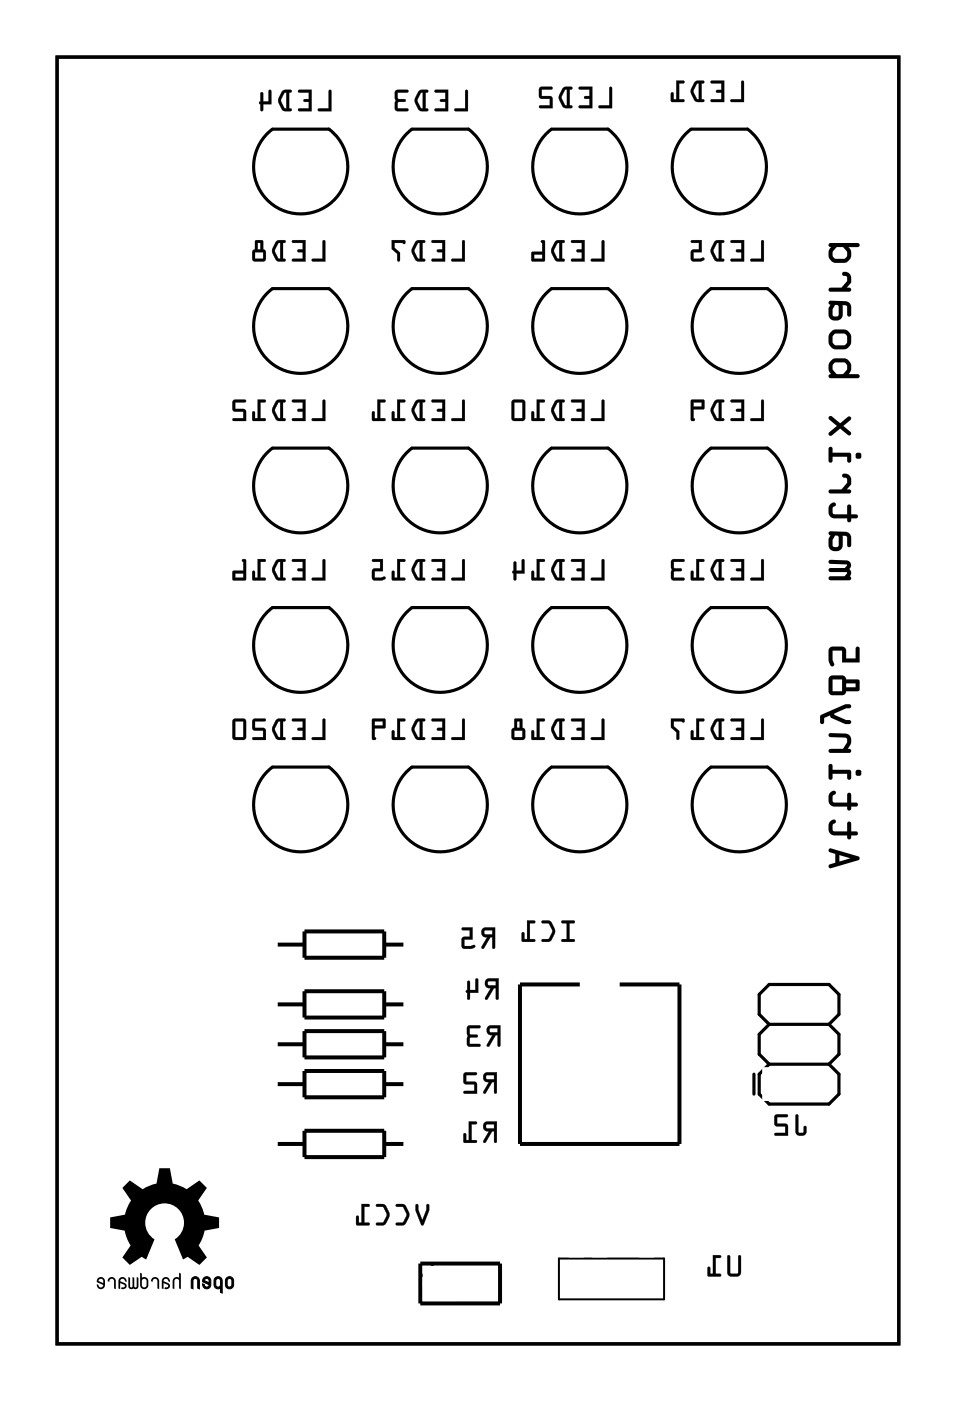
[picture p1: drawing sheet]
<svg xmlns="http://www.w3.org/2000/svg" width="61mm" height="89mm" viewBox="0 0 61 89" stroke-linecap="round" stroke-linejoin="round" font-family="sans-serif">
<g fill="none" stroke="#000" stroke-width=".2">
<path d="M3.6 3.6h53.7v82h-53.7zM17.4 18.4h3.6M17.4 8.2h3.6M21 18.4a3 3 0 0 1 .4 4.4 3 3 0 0 1-4.5 0 3 3 0 0 1 .4-4.4M21 8.2a3 3 0 0 1 .4 4.4 3 3 0 0 1-4.5 .1 3 3 0 0 1 .4-4.5M25.7 18.9l.5-.5h3.6a3 3 0 0 1 .6 4.2 3 3 0 0 1-4.2 .5 3 3 0 0 1-.5-4.2zM25.7 8.7l.5-.5h3.6a3 3 0 0 1 .6 4.3 3 3 0 0 1-4.2 .5 3 3 0 0 1-.5-4.3zM34.6 18.9l.5-.5h3.6a3 3 0 0 1 .6 4.2 3 3 0 0 1-4.2 .5 3 3 0 0 1-.5-4.2zM34.6 8.7l.5-.5h3.6a3 3 0 0 1 .6 4.3 3 3 0 0 1-4.2 .5 3 3 0 0 1-.5-4.3zM44 8.2h3.6M44.8 18.9l.5-.5h3.6a3 3 0 0 1 .6 4.2 3 3 0 0 1-4.3 .5 3 3 0 0 1-.4-4.2zM47.6 8.2a3 3 0 0 1 .4 4.4 3 3 0 0 1-4.4 .1 3 3 0 0 1 .4-4.5"/>
<path d="M17.4 38.7h3.6M17.4 28.5h3.6M21 38.7a3 3 0 0 1 .4 4.4 3 3 0 0 1-4.5 0 3 3 0 0 1 .4-4.4M21 28.5a3 3 0 0 1 .4 4.5 3 3 0 0 1-4.5 0 3 3 0 0 1 .4-4.4M25.7 39.2l.5-.5h3.6a3 3 0 0 1 .6 4.2 3 3 0 0 1-4.2 .5 3 3 0 0 1-.5-4.2zM25.7 29l.5-.4 3.6-.1a3 3 0 0 1 .6 4.3 3 3 0 0 1-4.2 .5 3 3 0 0 1-.5-4.3zM34.6 39.2l.5-.5h3.6a3 3 0 0 1 .6 4.2 3 3 0 0 1-4.2 .5 3 3 0 0 1-.5-4.2zM34.6 29l.5-.4 3.6-.1a3 3 0 0 1 .6 4.3 3 3 0 0 1-4.2 .5 3 3 0 0 1-.5-4.3zM44.8 39.2l.5-.5h3.6a3 3 0 0 1 .6 4.2 3 3 0 0 1-4.3 .5 3 3 0 0 1-.4-4.2zM44.8 29l.5-.4 3.6-.1a3 3 0 0 1 .6 4.3 3 3 0 0 1-4.3 .5 3 3 0 0 1-.4-4.3zM17.4 48.9h3.6M21 48.9a3 3 0 0 1 .4 4.4 3 3 0 0 1-4.5 0 3 3 0 0 1 .4-4.4"/>
<path d="M25.7 49.4l.5-.5h3.6a3 3 0 0 1 .6 4.2 3 3 0 0 1-4.2 .5 3 3 0 0 1-.5-4.2zM34.6 49.4l.5-.5h3.6a3 3 0 0 1 .6 4.2 3 3 0 0 1-4.2 .5 3 3 0 0 1-.5-4.2zM44.8 49.4l.5-.5h3.6a3 3 0 0 1 .6 4.2 3 3 0 0 1-4.3 .5 3 3 0 0 1-.4-4.2zM48 68.4v1.3M49 67.8l-.6 .6v1.3l.6 .6h3.8l.6-.6v-1.3l-.6-.6M49 65.3l-.6 .6v1.3l.6 .6M49 65.3l-.6-.7v-1.2l.6-.7h3.8l.6 .7v1.2l-.6 .7M49 67.8h3.8M49 65.3h3.8M52.8 65.3l.6 .6v1.3l-.6 .6"/>
</g>
<g fill="#000">
<path d="M8 75.4l.3-.2 .8 .6 .9-.4 .2-1h.6l.2 1 .9 .4 .8-.6 .5 .5-.6 .8 .4 .9 1 .2v.6l-1 .2-.3 .9 .5 .8-.5 .5-.8-.5-.2 .1-.6-1.2a1.24 1.24 0 0 0 .3-1.9 1.24 1.24 0 0 0-1.9 0 1.24 1.24 0 0 0 .3 1.9l-.5 1.2-.3-.1-.7 .5-.5-.5 .5-.8-.4-.9-.9-.2v-.6l1-.2 .3-.9-.5-.8zM49.4 68.8h.5v.5h-.5zM49.4 66.3h.5v.5h-.5zM49.4 63.7h.5v.5h-.5zM51.9 68.8h.5v.5h-.5zM51.9 66.3h.5v.5h-.5zM51.9 63.7h.5v.5h-.5zM6.9 81.4h.3l.2 .1v.6h-.1v-.5a.15 .15 0 0 0-.2-.1 .15 .15 0 0 0-.1 .2l-.1-.1zM7.6 81.4h.3l.2 .3-.1-.1a.15 .15 0 0 0-.2-.1 .15 .15 0 0 0-.1 .1l.3 .2a.22 .22 0 0 1 0 .3 .22 .22 0 0 1-.3 0l.1-.1 .2-.1-.3-.2v.4h-.2zM8.2 81.4h.1v.5l.1 .1v-.1v-.5h.2v.5v.1l.1-.1v-.5h.1v.7h-.6zM9.7 81.4h.3l.1 .1v.6h-.1v-.5a.15 .15 0 0 0-.2-.1 .15 .15 0 0 0-.1 .2l-.1-.1zM10.4 81.4h.3l.1 .3-.1-.1a.15 .15 0 0 0-.1-.1 .15 .15 0 0 0-.2 .1l.4 .2a.22 .22 0 0 1 0 .3 .22 .22 0 0 1-.3 0v-.1l.2-.1-.3-.2v.4h-.1z"/>
<path d="M11.4 81.1h.1v1h-.1v-.5a.15 .15 0 0 0-.1-.1 .15 .15 0 0 0-.2 .1v.5h-.1v-.6l.2-.1h.2zM12.3 81.4h.2l.2 .1v.6h-.1v-.5a.15 .15 0 0 0-.2-.2 .15 .15 0 0 0-.1 .2v.5h-.1z"/>
<path d="M20.6 15.3l-.1 1.2h-.6v.2h.8v-1.3zM18.6 15.3v.2h.7v.4h-.3l-.1 .1 .1 .1h.3v.4h-.6l-.1 .1 .9 .1v-1.4zM17.6 15.4a.81 .81 0 0 0 0 1.2l.5 .1 .1-.1-.2-.1v-1l.2-.1-.4-.1zM17.7 15.5h.2v1l-.2-.1-.2-.4zM16.3 15.3l-.1 .6-.1 .2v.5l.1 .1 .6-.1 .1-.1v-.4l-.1-.2v-.5zM16.2 16.1h.6v.4h-.6zM16.4 15.5h.2v.4h-.2z"/>
<path d="M20.6 15.3l-.1 1.2h-.6a.1 .1 0 0 0-.1 .1 .1 .1 0 0 0 .1 .1h.8v-1.3zM20.6 15.3l.1 .1v1.3l-.8-.1v-.1h.7zM18.6 15.3v.2h.7v.4h-.3a.1 .1 0 0 0-.1 .1 .1 .1 0 0 0 .1 .1h.3v.4h-.6a.1 .1 0 0 0-.1 .1 .1 .1 0 0 0 .1 .1h.8v-1.4zM18.6 15.3h.9v1.4l-.9-.1 .1-.1h.6v-.4h-.3l-.1-.1 .1-.1h.3v-.4h-.6zM17.6 15.4l-.3 .5 .1 .3 .2 .4 .5 .1a.1 .1 0 0 0 .1-.1 .1 .1 0 0 0-.1-.1h-.1v-1h.1a.1 .1 0 0 0 .1-.1 .1 .1 0 0 0-.1-.1zM17.6 15.4l.2-.1 .4 .1-.1 .1h-.1v1h.2l-.1 .1h-.5l-.2-.4v-.4zM17.7 15.5h.2v1l-.2-.1-.2-.4zM17.7 15.5l-.2 .5 .2 .4 .2 .1v-1zM16.3 15.3l-.1 .6-.1 .2v.5l.1 .1h.6l.1-.2v-.4l-.1-.2v-.6zM16.3 15.3l.4 .1 .1 .5 .1 .2v.4l-.1 .1-.6 .1-.1-.2v-.4l.2-.2zM16.2 16.1h.6v.4h-.6zM16.2 16.1v.4h.6v-.4zM16.4 15.5h.2v.4h-.2zM16.4 15.5v.4h.2v-.4z"/>
<path d="M21 5.7l-.1 1.2h-.6v.2h.8v-1.3zM19 5.7v.2h.7v.4h-.3l-.1 .1 .1 .1h.3v.4h-.6l-.1 .1 .9 .1v-1.4zM18 5.8a.81 .81 0 0 0 0 1.2l.5 .1 .1-.1-.2-.1v-1h.2v-.1l-.4-.1zM18.1 5.9h.1v1h-.1l-.2-.5zM16.6 5.9v.6l-.1 .1 .2 .5 .1-.1v-.4h.5v-.8l-.1-.1-.1 .1v.7h-.3v-.6z"/>
<path d="M21 5.7l-.1 1.2h-.6a.1 .1 0 0 0-.1 .1 .1 .1 0 0 0 .1 .1h.8v-1.3zM21 5.8h.1v1.3h-.8v-.2h.6zM19 5.7v.2h.7v.4h-.3a.1 .1 0 0 0-.1 .1 .1 .1 0 0 0 .1 .1h.3v.4h-.6a.1 .1 0 0 0-.1 .1 .1 .1 0 0 0 .1 .1h.8v-1.4zM19 5.8l.9-.1v1.4l-.9-.1 .1-.1h.6v-.4h-.3l-.1-.1 .1-.1h.3v-.4h-.7zM18 5.8l-.3 .5 .1 .3 .2 .5h.5a.1 .1 0 0 0 .1-.1 .1 .1 0 0 0-.1-.1h-.1v-1h.1a.1 .1 0 0 0 .1-.1 .1 .1 0 0 0-.1-.1zM18 5.8l.2-.1 .4 .1-.1 .1h-.1v1h.2l-.1 .2-.5-.1-.2-.4v-.4zM18.1 5.9h.1v1h-.1l-.2-.5zM18.1 5.9l-.2 .5 .2 .5h.1v-1zM16.6 5.9v.6a.09 .09 0 0 0-.1 0 .09 .09 0 0 0 .1 .1v.4a.1 .1 0 0 0 .1 .1 .1 .1 0 0 0 .1-.1v-.4h.5v-.8a.1 .1 0 0 0-.1-.1 .1 .1 0 0 0-.1 .1v.7h-.3v-.6zM16.6 5.9h.2v.6h.3v-.7l.1-.1 .1 .1v.8h-.5v.4l-.1 .1-.2-.5 .1-.1z"/>
<path d="M29.5 15.3l-.1 1.2h-.6v.2h.8v-1.3zM27.5 15.3v.2h.7v.4h-.3l-.1 .1 .1 .1h.3v.4h-.6l-.1 .1 .9 .1v-1.4zM26.5 15.4a.81 .81 0 0 0 0 1.2l.5 .1 .1-.1-.2-.1v-1l.2-.1-.4-.1zM26.6 15.5h.1v1l-.1-.1-.2-.4zM25 15.3v.6l.3 .3v.4l.1 .1 .1-.6-.4-.3v-.3h.6l.1-.1z"/>
<path d="M29.5 15.3l-.1 1.2h-.6a.1 .1 0 0 0-.1 .1 .1 .1 0 0 0 .1 .1h.8v-1.3zM29.5 15.3l.1 .1v1.3l-.8-.1v-.1h.6zM27.5 15.3v.2h.7v.4h-.3a.1 .1 0 0 0-.1 .1 .1 .1 0 0 0 .1 .1h.3v.4h-.6a.1 .1 0 0 0-.1 .1 .1 .1 0 0 0 .1 .1h.8v-1.4zM27.5 15.3h.9v1.4l-.9-.1 .1-.1h.6v-.4h-.3l-.1-.1 .1-.1h.3v-.4h-.7zM26.5 15.4l-.3 .5 .1 .3 .2 .4 .5 .1a.1 .1 0 0 0 .1-.1 .1 .1 0 0 0-.1-.1h-.1v-1h.1a.1 .1 0 0 0 .1-.1 .1 .1 0 0 0-.1-.1zM26.5 15.4l.2-.1 .4 .1-.1 .1h-.1v1h.2l-.1 .1h-.5l-.2-.4v-.4zM26.6 15.5h.1v1l-.1-.1-.2-.4zM26.6 15.5l-.2 .5 .2 .4 .1 .1v-1zM24.9 15.3l.1 .6 .3 .3v.4a.1 .1 0 0 0 .1 .1 .1 .1 0 0 0 .1-.1v-.5l-.4-.3v-.3h.6v.1l.1-.3zM25 15.3l.8 .1-.1 .1h-.6v.3l.4 .3-.1 .5h-.1v-.4l-.3-.3z"/>
<path d="M29.7 5.7l-.1 1.2h-.6v.2h.8v-1.3zM27.7 5.7v.2h.7v.4h-.3l-.1 .1 .1 .1h.3v.4h-.6l-.1 .1 .8 .1v-1.4zM26.7 5.8a.81 .81 0 0 0 0 1.2l.5 .1 .1-.1-.2-.1v-1h.2v-.1l-.4-.1zM26.8 5.9h.1v1h-.1l-.2-.5zM25.2 5.8v1.2l.1 .1h.7v-.2h-.7l.1-.4h.4v-.1v-.1h-.4l-.1-.4h.6l.1-.1z"/>
<path d="M29.7 5.7l-.1 1.2h-.6a.1 .1 0 0 0-.1 .1 .1 .1 0 0 0 .1 .1h.8v-1.3zM29.7 5.8h.1v1.3h-.8v-.2h.6zM27.7 5.7v.2h.7v.4h-.3a.1 .1 0 0 0-.1 .1 .1 .1 0 0 0 .1 .1h.3v.4h-.6a.1 .1 0 0 0-.1 .1 .1 .1 0 0 0 .1 .1h.8v-1.4zM27.7 5.8l.8-.1v1.4l-.8-.1 .1-.1h.6v-.4h-.3l-.1-.1 .1-.1h.3v-.4h-.7zM26.7 5.8l-.3 .5 .1 .3 .2 .5h.5a.1 .1 0 0 0 .1-.1 .1 .1 0 0 0-.1-.1h-.1v-1h.1a.1 .1 0 0 0 .1-.1 .1 .1 0 0 0-.1-.1zM26.7 5.8l.2-.1 .4 .1-.1 .1h-.1v1h.2l-.1 .2-.5-.1-.2-.4v-.4zM26.8 5.9h.1v1h-.1l-.2-.5zM26.8 5.9l-.2 .5 .2 .5h.1v-1zM25.2 5.8v1.2l.1 .1h.6a.1 .1 0 0 0 .1-.1 .1 .1 0 0 0-.1-.1h-.6l.1-.4h.4a.1 .1 0 0 0 .1-.1 .1 .1 0 0 0-.1-.1h-.4l-.1-.4h.6a.1 .1 0 0 0 .1-.1 .1 .1 0 0 0-.1-.1zM25.2 5.8h.8l-.1 .1h-.6v.4h.5v.1v.1h-.4l-.1 .4h.7v.2h-.7l-.1-.1z"/>
<path d="M38.4 15.3l-.1 1.2h-.6v.2h.8v-1.3zM36.4 15.3v.2h.7v.4h-.3l-.1 .1 .1 .1h.3v.4h-.6l-.1 .1 .8 .1v-1.4zM35.4 15.4a.81 .81 0 0 0 0 1.2l.5 .1 .1-.1-.2-.1v-1l.2-.1-.4-.1zM35.5 15.5h.1v1l-.1-.1-.2-.4zM34.5 15.3v.7l-.6 .1v.6l.8-.1v-1.2v-.1zM34 16.2h.5v.3h-.5z"/>
<path d="M38.3 15.3v1.2h-.6a.1 .1 0 0 0-.1 .1 .1 .1 0 0 0 .1 .1h.8v-1.3zM38.4 15.3l.1 .1v1.3l-.8-.1v-.1h.6zM36.4 15.3v.2h.7v.4h-.3a.1 .1 0 0 0-.1 .1 .1 .1 0 0 0 .1 .1h.3v.4h-.6a.1 .1 0 0 0-.1 .1 .1 .1 0 0 0 .1 .1h.8v-1.4zM36.4 15.3h.8v1.4l-.8-.1 .1-.1h.6v-.4h-.3l-.1-.1 .1-.1h.3v-.4h-.7zM35.4 15.4l-.3 .5v.3l.3 .4 .5 .1a.1 .1 0 0 0 .1-.1 .1 .1 0 0 0-.1-.1h-.1v-1h.1a.1 .1 0 0 0 .1-.1 .1 .1 0 0 0-.1-.1zM35.4 15.4l.2-.1 .4 .1-.1 .1h-.1v1h.1v.1h-.5l-.2-.4v-.4zM35.5 15.5h.1v1l-.1-.1-.2-.4zM35.5 15.5l-.2 .5 .2 .4 .1 .1v-1zM34.5 15.3v.7l-.6 .1v.6l.8-.1v-1.2v-.1zM34.5 15.3l.2 .1v1.2h-.8v-.5l.7-.1zM34 16.2h.5v.3h-.5zM34 16.2v.3h.6v-.3z"/>
<path d="M38.8 5.6v1.1h-.6v.2h.8v-1.3zM36.9 5.6v.1h.7v.4h-.3l-.1 .1 .1 .1h.3v.4h-.7v.1l.8 .1v-1.4zM35.9 5.6a.81 .81 0 0 0 0 1.2l.5 .1 .1-.1-.2-.1v-1h.1l.1-.1-.4-.1zM36 5.7h.1v1h-.1l-.2-.5zM34.4 5.6l-.1 .6 .2 .1h.5v.4h-.6l-.1 .1 .9 .1v-.7l-.7-.1v-.4h.6l.1-.1z"/>
<path d="M38.8 5.5v1.2h-.6a.1 .1 0 0 0-.1 .1 .1 .1 0 0 0 .1 .1h.8v-1.3zM38.8 5.6h.2v1.3h-.8v-.2h.6zM36.9 5.5v.2h.7v.4h-.3a.1 .1 0 0 0-.1 .1 .1 .1 0 0 0 .1 .1h.3v.4h-.7a.1 .1 0 0 0 0 .1 .1 .1 0 0 0 0 .1h.8v-1.4zM36.9 5.6l.8-.1v1.4l-.8-.1v-.1h.7v-.4h-.3l-.1-.1 .1-.1h.3v-.4h-.7zM35.9 5.6l-.3 .5v.3l.3 .5h.5a.1 .1 0 0 0 .1-.1 .1 .1 0 0 0-.1-.1h-.1v-1h.1a.1 .1 0 0 0 .1-.1 .1 .1 0 0 0-.1-.1zM35.9 5.6l.2-.1 .4 .1-.1 .1h-.1v1h.1v.2l-.5-.1-.3-.4v-.4zM36 5.7h.1v1h-.1l-.2-.5zM36 5.7l-.2 .5 .2 .5h.1v-1zM34.4 5.6v.6l.6 .1v.4h-.6a.1 .1 0 0 0-.1 .1 .1 .1 0 0 0 .1 .1h.8v-.7l-.7-.1v-.4h.6a.1 .1 0 0 0 .1-.1 .1 .1 0 0 0-.1-.1zM34.4 5.6h.8l-.1 .1h-.6v.4l.6 .1 .1 .7-.9-.1 .1-.1h.6v-.4h-.5l-.1-.1z"/>
<path d="M47.2 5.2v1.1h-.6v.2h.8v-1.3zM45.3 5.2v.1h.7v.4h-.3l-.1 .1 .1 .1h.3v.4h-.6l-.1 .1 .8 .1v-1.4zM44.3 5.2a.81 .81 0 0 0 0 1.2l.5 .1 .1-.1-.2-.1v-1h.1l.1-.1-.4-.1zM44.4 5.3h.1v1h-.1l-.2-.5zM43.1 5.1v1.2h-.2v-.4h-.1l-.1 .5 .9 .1v-.2h-.3v-1h.3v-.1z"/>
<path d="M47.2 5.2v1.1h-.6a.1 .1 0 0 0-.1 .1 .1 .1 0 0 0 .1 .1h.8v-1.3zM47.3 5.2h.1v1.3h-.8v-.2h.6zM45.3 5.2v.1h.7v.4h-.3a.1 .1 0 0 0-.1 .1 .1 .1 0 0 0 .1 .1h.3v.4h-.6a.1 .1 0 0 0-.1 .1 .1 .1 0 0 0 .1 .1h.7v-1.4zM45.3 5.2l.8-.1v1.4l-.8-.1 .1-.1h.6v-.4h-.3l-.1-.1 .1-.1h.3v-.4h-.7zM44.3 5.2l-.3 .5v.3l.3 .5h.5a.1 .1 0 0 0 .1-.1 .1 .1 0 0 0-.1-.1h-.1v-1h.1a.1 .1 0 0 0 .1-.1 .1 .1 0 0 0-.1-.1zM44.3 5.2l.2-.1 .4 .1-.1 .1h-.1v1l.1 .1v.1h-.5l-.3-.5v-.4zM44.4 5.3h.1v1h-.1l-.2-.5zM44.4 5.3l-.2 .5 .2 .5h.1v-1zM43.1 5.1v1.2h-.2v-.3a.1 .1 0 0 0-.1-.1 .1 .1 0 0 0-.1 .1l.1 .5h.7a.1 .1 0 0 0 .1-.1 .1 .1 0 0 0-.1-.1h-.2v-1h.2a.1 .1 0 0 0 .1-.1 .1 .1 0 0 0-.1-.1zM43.1 5.1l.5 .1v.1h-.3v1h.3v.2l-.8-.1v-.5h.1v.4h.2z"/>
<path d="M48.5 15.3v1.2h-.6v.2h.8v-1.3zM46.6 15.3v.2h.6v.4h-.3v.1v.1h.3v.4h-.6l-.1 .1 .9 .1v-1.4zM45.5 15.4a.81 .81 0 0 0 0 1.2l.6 .1v-.1l-.1-.1v-1l.1-.1-.4-.1zM45.7 15.5h.1v1l-.1-.1-.3-.4zM44 15.3l.1 .2h.4v.4h-.4l-.1 .7 .2 .1h.4a.15 .15 0 0 0 .2-.1 .15 .15 0 0 0 0-.2l-.6 .1v-.4h.5v-.8z"/>
<path d="M48.5 15.3v1.2h-.6a.1 .1 0 0 0-.1 .1 .1 .1 0 0 0 .1 .1h.8v-1.3zM48.5 15.3l.2 .1v1.3l-.8-.1v-.1h.6zM46.6 15.3v.2h.6v.4h-.2a.1 .1 0 0 0-.1 .1 .1 .1 0 0 0 .1 .1h.2v.4h-.6a.1 .1 0 0 0-.1 .1 .1 .1 0 0 0 .1 .1h.8v-1.4zM46.6 15.3h.8v1.4l-.9-.1 .1-.1h.6v-.4h-.3v-.1v-.1h.3v-.4h-.6zM45.5 15.4l-.2 .5v.3l.3 .4 .5 .1a.1 .1 0 0 0 0-.1 .1 .1 0 0 0 0-.1h-.1v-1h.1a.1 .1 0 0 0 0-.1 .1 .1 0 0 0 0-.1zM45.5 15.4l.2-.1 .4 .1v.1h-.1v1h.1v.1h-.5l-.3-.4v-.4zM45.7 15.5h.1v1l-.1-.1-.2-.4zM45.7 15.5l-.3 .5 .2 .4 .2 .1v-1zM44 15.3l.1 .2h.4v.4h-.4l-.1 .7 .2 .1 .6-.1a.1 .1 0 0 0 .1-.1 .1 .1 0 0 0-.1-.1l-.6 .1v-.4h.5v-.8zM44 15.3h.7v.8h-.5v.4l.6-.1 .1 .1-.1 .1-.6 .1-.2-.2 .1-.6h.4v-.4h-.4z"/>
<path d="M3.6 3.6v82h53.7v-82zM3.6 3.6h53.7v82h-53.7z"/>
<path d="M20.6 25.5l-.1 1.1-.6 .1v.1h.8v-1.3zM18.6 25.5v.1h.7v.5h-.3h-.1l.1 .1h.3v.4h-.6l-.1 .2h.9v-1.3zM17.6 25.5a.81 .81 0 0 0 0 1.2l.5 .1 .1-.1-.2-.1v-1h.2v-.1h-.4zM17.7 25.6h.2v1h-.2l-.2-.5zM16.4 25.5v1.1h-.2v-.3l-.1-.1v.6h.8v-.1l-.3-.1v-1h.3v-.1zM14.9 25.5l-.1 .6 .2 .1h.5v.4h-.6l-.1 .2h.9l-.1-.7h-.6v-.5h.6l.1-.1z"/>
<path d="M20.6 35.6l-.1 1.2h-.6v.2h.8v-1.3zM18.6 35.6v.2h.7v.4h-.3l-.1 .1 .1 .1h.3v.4h-.6l-.1 .1 .9 .1v-1.4zM17.6 35.7a.81 .81 0 0 0 0 1.2l.5 .1 .1-.1-.2-.1v-1h.2v-.1l-.4-.1zM17.7 35.8h.2v1h-.2l-.2-.5zM16.4 35.6v1.2h-.2v-.4h-.1v.5l.8 .1v-.2h-.3v-1h.3v-.1zM15.4 35.6l.1 .8h-.7l.1 .6 .8-.1v-1.2l-.1-.1zM15 36.5h.5v.3h-.5z"/>
<path d="M20.6 25.5l-.1 1.1h-.6a.1 .1 0 0 0-.1 .1 .1 .1 0 0 0 .1 .1h.8v-1.3zM20.6 25.5h.1v1.3h-.8v-.1h.7zM18.6 25.5v.1h.7v.5l-.3-.1a.1 .1 0 0 0-.1 .1 .1 .1 0 0 0 .1 .1h.3v.4h-.6a.1 .1 0 0 0-.1 .1 .1 .1 0 0 0 .1 .1h.8v-1.4zM18.6 25.5h.9v1.3h-.9l.1-.1h.6v-.5h-.3l-.1-.1h.1h.3v-.5h-.6zM17.6 25.5l-.3 .5 .1 .3 .2 .5h.5a.1 .1 0 0 0 .1-.1 .1 .1 0 0 0-.1-.1h-.1v-1h.1a.1 .1 0 0 0 .1-.1 .1 .1 0 0 0-.1-.1zM17.6 25.6l.2-.1h.4l-.1 .1h-.1v1.1h.2l-.1 .1h-.5l-.2-.5v-.3zM17.7 25.7l.2-.1v1h-.2l-.2-.5zM17.7 25.6l-.2 .5 .2 .5 .2 .1v-1.1zM16.4 25.4v1.2h-.2l.1-.3a.1 .1 0 0 0-.1-.1 .1 .1 0 0 0-.1 .1v.5h.8a.1 .1 0 0 0 0-.1 .1 .1 0 0 0 0-.1h-.3v-1h.3a.1 .1 0 0 0 0-.1 .1 .1 0 0 0 0-.1zM16.4 25.5h.5v.1h-.3v1.1h.3v.1h-.8v-.6l.1 .1v.4h.2zM14.9 25.5v.7h.6v.4h-.6a.1 .1 0 0 0-.1 .1 .1 .1 0 0 0 .1 .1h.8l-.1-.7h-.6v-.5h.6a.1 .1 0 0 0 .1-.1 .1 .1 0 0 0-.1-.1zM14.9 25.5h.8l-.1 .1h-.6v.5h.6l.1 .7h-.9l.1-.1h.6v-.5h-.5l-.2-.1z"/>
<path d="M20.6 35.6l-.1 1.2h-.6a.1 .1 0 0 0-.1 .1 .1 .1 0 0 0 .1 .1h.8v-1.3zM20.6 35.7h.1v1.3h-.8v-.2h.7zM18.6 35.6v.2h.7v.4h-.3a.1 .1 0 0 0-.1 .1 .1 .1 0 0 0 .1 .1h.3v.4h-.6a.1 .1 0 0 0-.1 .1 .1 .1 0 0 0 .1 .1h.8v-1.4zM18.6 35.7l.9-.1v1.4l-.9-.1 .1-.1h.6v-.4h-.3l-.1-.1 .1-.1h.3v-.4h-.6zM17.6 35.7l-.3 .5 .1 .3 .2 .4 .5 .1a.1 .1 0 0 0 .1-.1 .1 .1 0 0 0-.1-.1h-.1v-1h.1a.1 .1 0 0 0 .1-.1 .1 .1 0 0 0-.1-.1zM17.6 35.7l.2-.1 .4 .1-.1 .1h-.1v1h.2l-.1 .2-.5-.1-.2-.4v-.4zM17.7 35.8h.2v1h-.2l-.2-.5zM17.7 35.8l-.2 .5 .2 .5h.2v-1zM16.4 35.6v1.2h-.2l.1-.4a.1 .1 0 0 0-.1-.1 .1 .1 0 0 0-.1 .1v.6h.8a.1 .1 0 0 0 0-.1 .1 .1 0 0 0 0-.1h-.3v-1h.3a.1 .1 0 0 0 0-.1 .1 .1 0 0 0 0-.1zM16.4 35.6l.5 .1v.1h-.3v1h.3v.2l-.8-.1v-.5h.1v.4h.2zM15.4 35.6l.1 .8h-.7l.1 .6 .8-.1v-1.2l-.1-.1zM15.4 35.7h.3v1.2l-.8 .1-.1-.6h.7zM15 36.5h.5v.3h-.5zM15 36.5v.3h.5v-.3z"/>
<path d="M29.5 25.5l-.1 1.1-.6 .1v.1h.8v-1.3zM27.5 25.5v.1h.7v.5h-.3h-.1l.1 .1h.3v.4h-.6l-.1 .2h.9v-1.3zM26.5 25.5a.81 .81 0 0 0 0 1.2l.5 .1 .1-.1-.2-.1v-1h.2v-.1h-.4zM26.6 25.6h.1v1h-.1l-.2-.5zM25.3 25.5v1.1h-.2v-.3l-.1-.1v.6h.8v-.1l-.3-.1v-1h.3v-.1zM24 25.5v1.1h-.1v-.3l-.1-.1-.1 .6h.8v-.1l-.3-.1v-1h.3l.1-.1z"/>
<path d="M29.5 35.6l-.1 1.2h-.6v.2h.8v-1.3zM27.5 35.6v.2h.7v.4h-.3l-.1 .1 .1 .1h.3v.4h-.6l-.1 .1 .9 .1v-1.4zM26.5 35.7a.81 .81 0 0 0 0 1.2l.5 .1 .1-.1-.2-.1v-1h.2v-.1l-.4-.1zM26.6 35.8h.1v1h-.1l-.2-.5zM25.3 35.6v1.2h-.2v-.4h-.1v.5l.8 .1v-.2h-.3v-1h.3v-.1zM23.7 35.6l.1 .2h.4v.4l-.5 .1v.6l.2 .1h.4a.15 .15 0 0 0 .2 0 .16 .16 0 0 0-.1-.3l-.5 .1v-.4h.5v-.8z"/>
<path d="M29.5 25.5l-.1 1.1h-.6a.1 .1 0 0 0-.1 .1 .1 .1 0 0 0 .1 .1h.8v-1.3zM29.5 25.5h.1v1.3h-.8v-.1h.6zM27.5 25.5v.1h.7v.5l-.3-.1a.1 .1 0 0 0-.1 .1 .1 .1 0 0 0 .1 .1h.3v.4h-.6a.1 .1 0 0 0-.1 .1 .1 .1 0 0 0 .1 .1h.8v-1.4zM27.5 25.5h.9v1.3h-.9l.1-.1h.6v-.5h-.3l-.1-.1h.1h.3v-.5h-.7zM26.5 25.5l-.3 .5 .1 .3 .2 .5h.5a.1 .1 0 0 0 .1-.1 .1 .1 0 0 0-.1-.1h-.1v-1h.1a.1 .1 0 0 0 .1-.1 .1 .1 0 0 0-.1-.1zM26.5 25.6l.2-.1h.4l-.1 .1h-.1v1.1h.2l-.1 .1h-.5l-.2-.5v-.3zM26.6 25.7l.1-.1v1h-.1l-.2-.5zM26.6 25.6l-.2 .5 .2 .5 .1 .1v-1.1zM25.3 25.4v1.2h-.2v-.3a.1 .1 0 0 0-.1-.1 .1 .1 0 0 0-.1 .1l.1 .5h.7a.1 .1 0 0 0 .1-.1 .1 .1 0 0 0-.1-.1h-.2v-1h.2a.1 .1 0 0 0 .1-.1 .1 .1 0 0 0-.1-.1zM25.3 25.5h.5v.1h-.3v1.1h.3v.1h-.8v-.6l.1 .1v.4h.2zM24 25.4v1.2h-.1v-.3a.1 .1 0 0 0-.1-.1 .1 .1 0 0 0-.1 .1v.5h.8a.1 .1 0 0 0 .1-.1 .1 .1 0 0 0-.1-.1h-.3v-1h.3a.1 .1 0 0 0 .1-.1 .1 .1 0 0 0-.1-.1zM24 25.5h.6l-.1 .1h-.3v1.1h.3v.1h-.8l.1-.6 .1 .1v.4h.2z"/>
<path d="M29.5 35.6l-.1 1.2h-.6a.1 .1 0 0 0-.1 .1 .1 .1 0 0 0 .1 .1h.8v-1.3zM29.5 35.7h.1v1.3h-.8v-.2h.6zM27.5 35.6v.2h.7v.4h-.3a.1 .1 0 0 0-.1 .1 .1 .1 0 0 0 .1 .1h.3v.4h-.6a.1 .1 0 0 0-.1 .1 .1 .1 0 0 0 .1 .1h.8v-1.4zM27.5 35.7l.9-.1v1.4l-.9-.1 .1-.1h.6v-.4h-.3l-.1-.1 .1-.1h.3v-.4h-.7zM26.5 35.7l-.3 .5 .1 .3 .2 .4 .5 .1a.1 .1 0 0 0 .1-.1 .1 .1 0 0 0-.1-.1h-.1v-1h.1a.1 .1 0 0 0 .1-.1 .1 .1 0 0 0-.1-.1zM26.5 35.7l.2-.1 .4 .1-.1 .1h-.1v1h.2l-.1 .2-.5-.1-.2-.4v-.4zM26.6 35.8h.1v1h-.1l-.2-.5zM26.6 35.8l-.2 .5 .2 .5h.1v-1zM25.3 35.6v1.2h-.2v-.4a.1 .1 0 0 0-.1-.1 .1 .1 0 0 0-.1 .1l.1 .6h.7a.1 .1 0 0 0 .1-.1 .1 .1 0 0 0-.1-.1h-.2v-1h.2a.1 .1 0 0 0 .1-.1 .1 .1 0 0 0-.1-.1zM25.3 35.6l.5 .1v.1h-.3v1h.3v.2l-.8-.1v-.5h.1v.4h.2zM23.7 35.6v.2h.5v.4l-.5 .1v.6l.2 .1 .6-.1a.1 .1 0 0 0 .1-.1 .11 .11 0 0 0-.2-.1l-.5 .1v-.4h.5v-.8zM23.7 35.7l.7-.1v.8h-.5v.4l.6-.1 .1 .1-.1 .1-.6 .1-.2-.1 .1-.6 .4-.1v-.4h-.4z"/>
<path d="M38.4 25.5l-.1 1.1-.6 .1v.1h.8v-1.3zM36.4 25.5v.1h.7v.5h-.3h-.1l.1 .1h.3v.4h-.6l-.1 .2h.8v-1.3zM35.4 25.5a.81 .81 0 0 0 0 1.2l.5 .1 .1-.1-.2-.1v-1h.2v-.1h-.4zM35.5 25.6h.1v1h-.1l-.2-.5zM34.2 25.5v1.1h-.2v-.3l-.1-.1v.6h.8v-.1l-.3-.1v-1h.3v-.1zM32.6 25.5v1.2l.2 .1h.5l.2-.2-.1-1-.1-.1zM32.8 25.6h.5v1h-.5z"/>
<path d="M38.4 35.6l-.1 1.2h-.6v.2h.8v-1.3zM36.4 35.6v.2h.7v.4h-.3l-.1 .1 .1 .1h.3v.4h-.6l-.1 .1 .8 .1v-1.4zM35.4 35.7a.81 .81 0 0 0 0 1.2l.5 .1 .1-.1-.2-.1v-1h.2v-.1l-.4-.1zM35.5 35.8h.1v1h-.1l-.2-.5zM34.2 35.6v1.2h-.2v-.4h-.1v.5l.8 .1v-.2h-.3v-1h.3v-.1zM32.7 35.8v.6h-.1l.2 .6 .1-.1v-.4h.5v-.8v-.1l-.2 .1v.7h-.3v-.6z"/>
<path d="M38.3 25.5v1.1h-.6a.1 .1 0 0 0-.1 .1 .1 .1 0 0 0 .1 .1h.8v-1.3zM38.4 25.5h.1v1.3h-.8v-.1h.6zM36.4 25.5v.1h.7v.5l-.3-.1a.1 .1 0 0 0-.1 .1 .1 .1 0 0 0 .1 .1h.3v.4h-.6a.1 .1 0 0 0-.1 .1 .1 .1 0 0 0 .1 .1h.8v-1.4zM36.4 25.5h.8v1.3h-.8l.1-.1h.6v-.5h-.3l-.1-.1h.1h.3v-.5h-.7zM35.4 25.5l-.3 .5v.3l.3 .5h.5a.1 .1 0 0 0 .1-.1 .1 .1 0 0 0-.1-.1h-.1v-1h.1a.1 .1 0 0 0 .1-.1 .1 .1 0 0 0-.1-.1zM35.4 25.6l.2-.1h.4l-.1 .1h-.1v1.1h.1v.1h-.5l-.2-.5v-.3zM35.5 25.7l.1-.1v1h-.1l-.2-.5zM35.5 25.6l-.2 .5 .2 .5 .1 .1v-1.1zM34.2 25.4v1.2h-.2v-.3a.1 .1 0 0 0-.1-.1 .1 .1 0 0 0-.1 .1l.1 .5h.7a.1 .1 0 0 0 .1-.1 .1 .1 0 0 0-.1-.1h-.2v-1h.2a.1 .1 0 0 0 .1-.1 .1 .1 0 0 0-.1-.1zM34.2 25.5h.5v.1h-.3v1.1h.3v.1h-.8v-.6l.1 .1v.4h.2zM32.6 25.5v1.2l.2 .1h.5l.2-.2v-1l-.2-.2zM32.6 25.5h.7l.1 .1v1l-.1 .2h-.5l-.2-.1zM32.8 25.6h.5v1h-.5zM32.8 25.6v1.1h.5v-1.1z"/>
<path d="M38.3 35.6v1.2h-.6a.1 .1 0 0 0-.1 .1 .1 .1 0 0 0 .1 .1h.8v-1.3zM38.4 35.7h.1v1.3h-.8v-.2h.6zM36.4 35.6v.2h.7v.4h-.3a.1 .1 0 0 0-.1 .1 .1 .1 0 0 0 .1 .1h.3v.4h-.6a.1 .1 0 0 0-.1 .1 .1 .1 0 0 0 .1 .1h.8v-1.4zM36.4 35.7l.8-.1v1.4l-.8-.1 .1-.1h.6v-.4h-.3l-.1-.1 .1-.1h.3v-.4h-.7zM35.4 35.7l-.3 .5v.3l.3 .4 .5 .1a.1 .1 0 0 0 .1-.1 .1 .1 0 0 0-.1-.1h-.1v-1h.1a.1 .1 0 0 0 .1-.1 .1 .1 0 0 0-.1-.1zM35.4 35.7l.2-.1 .4 .1-.1 .1h-.1v1h.1v.2l-.5-.1-.2-.4v-.4zM35.5 35.8h.1v1h-.1l-.2-.5zM35.5 35.8l-.2 .5 .2 .5h.1v-1zM34.2 35.6v1.2h-.2v-.4a.1 .1 0 0 0-.1-.1 .1 .1 0 0 0-.1 .1l.1 .6h.7a.1 .1 0 0 0 .1-.1 .1 .1 0 0 0-.1-.1h-.2v-1h.2a.1 .1 0 0 0 .1-.1 .1 .1 0 0 0-.1-.1zM34.2 35.6l.5 .1v.1h-.3v1h.3v.2l-.8-.1v-.5h.1v.4h.2zM32.7 35.8v.5a.09 .09 0 0 0-.1 .1 .09 .09 0 0 0 .1 .1v.4a.1 .1 0 0 0 .1 .1 .1 .1 0 0 0 .1-.1v-.4h.5v-.8a.1 .1 0 0 0-.1-.1 .1 .1 0 0 0-.1 .1v.7h-.3v-.6zM32.7 35.8h.2v.6h.3l.1-.7 .1-.1v.1v.8h-.5v.4l-.1 .1-.2-.6h.1z"/>
<path d="M48.5 35.6v1.2h-.6v.2h.8v-1.3zM46.6 35.6v.2h.6v.4h-.3v.1v.1h.3v.4h-.6l-.1 .1 .9 .1v-1.4zM45.5 35.7a.81 .81 0 0 0 0 1.2l.6 .1v-.1l-.1-.1v-1h.1v-.1l-.4-.1zM45.7 35.8h.1v1h-.1l-.3-.5zM44.4 35.6v1.2h-.2v-.4h-.1l-.1 .5 .8 .1v-.2h-.3v-1h.3l.1-.1zM42.8 35.7v1.2l.1 .1h.7v-.2h-.7v-.4h.5v-.1v-.1h-.5v-.4h.6l.1-.1z"/>
<path d="M48.5 25.5v1.1l-.6 .1v.1h.8v-1.3zM46.6 25.5v.1h.6v.5h-.3v.1h.3v.4h-.6l-.1 .2h.9v-1.3zM45.5 25.5a.81 .81 0 0 0 0 1.2l.6 .1v-.1l-.1-.1v-1h.1v-.1h-.4zM45.7 25.6h.1v1h-.1l-.3-.5zM44 25.5v1.2l.2 .1 .1-.1-.1-.1v-.5h.7v-.6h-.1zM44.2 25.6h.5v.3h-.5z"/>
<path d="M48.5 35.6v1.2h-.6a.1 .1 0 0 0-.1 .1 .1 .1 0 0 0 .1 .1h.8v-1.3zM48.5 35.7h.2v1.3h-.8v-.2h.6zM46.6 35.6v.2h.6v.4h-.2a.1 .1 0 0 0-.1 .1 .1 .1 0 0 0 .1 .1h.2v.4h-.6a.1 .1 0 0 0-.1 .1 .1 .1 0 0 0 .1 .1h.8v-1.4zM46.6 35.7l.8-.1v1.4l-.9-.1 .1-.1h.6v-.4h-.3v-.1v-.1h.3v-.4h-.6zM45.5 35.7l-.2 .5v.3l.3 .4 .5 .1a.1 .1 0 0 0 0-.1 .1 .1 0 0 0 0-.1h-.1v-1h.1a.1 .1 0 0 0 0-.1 .1 .1 0 0 0 0-.1zM45.5 35.7l.2-.1 .4 .1v.1h-.1v1h.1v.2l-.5-.1-.3-.4v-.4zM45.7 35.8h.1v1h-.1l-.2-.5zM45.7 35.8l-.3 .5 .2 .5h.2v-1zM44.3 35.6l.1 1.2h-.2v-.4a.1 .1 0 0 0-.1-.1 .1 .1 0 0 0-.1 .1v.6h.8a.1 .1 0 0 0 .1-.1 .1 .1 0 0 0-.1-.1h-.3v-1h.3a.1 .1 0 0 0 .1-.1 .1 .1 0 0 0-.1-.1zM44.4 35.6l.5 .1-.1 .1h-.3v1h.3v.2l-.8-.1 .1-.5h.1v.4h.2zM42.8 35.7v1.2l.1 .1h.6a.1 .1 0 0 0 .1-.1 .1 .1 0 0 0-.1-.1h-.6l.1-.4h.4a.1 .1 0 0 0 .1-.1 .1 .1 0 0 0-.1-.1h-.4l-.1-.4h.6a.1 .1 0 0 0 .1-.1 .1 .1 0 0 0-.1-.1zM42.8 35.7h.8l-.1 .1h-.6v.4h.5v.1v.1h-.5v.4h.7v.2h-.7l-.1-.1z"/>
<path d="M48.5 25.5v1.1h-.6a.1 .1 0 0 0-.1 .1 .1 .1 0 0 0 .1 .1h.8v-1.3zM48.5 25.5h.2v1.3h-.8v-.1h.6zM46.6 25.5v.1h.6v.5l-.2-.1a.1 .1 0 0 0-.1 .1 .1 .1 0 0 0 .1 .1h.2v.4h-.6a.1 .1 0 0 0-.1 .1 .1 .1 0 0 0 .1 .1h.8v-1.4zM46.6 25.5h.8v1.3h-.9l.1-.1h.6v-.5h-.3v-.1h.3v-.5h-.6zM45.5 25.5l-.2 .5v.3l.3 .5h.5a.1 .1 0 0 0 0-.1 .1 .1 0 0 0 0-.1h-.1v-1h.1a.1 .1 0 0 0 0-.1 .1 .1 0 0 0 0-.1zM45.5 25.6l.2-.1h.4v.1h-.1v1.1h.1v.1h-.5l-.3-.5v-.3zM45.7 25.7l.1-.1v1h-.1l-.2-.5zM45.7 25.6l-.3 .5 .2 .5 .2 .1v-1.1zM44 25.5v1.2l.2 .1a.09 .09 0 0 0 .1-.1 .09 .09 0 0 0-.1-.1v-.5h.7v-.6l-.1-.1zM44 25.5h.8h.1l-.1 .5-.6 .1v.6h.1l-.1 .1-.2-.1zM44.2 25.6h.5v.3h-.5zM44.2 25.6v.3h.5v-.3z"/>
<path d="M20.6 45.8l-.1 1.2h-.6v.1h.8v-1.2zM18.6 45.8v.1l.7 .1v.4h-.3l-.1 .1h.1h.3v.5h-.6l-.1 .1h.9v-1.3zM17.6 45.9a.81 .81 0 0 0 0 1.2h.5h.1l-.2-.1v-1l.2-.1v-.1h-.4zM17.7 46h.2v1l-.2-.1-.2-.4zM16.1 45.8v.6l.1 .1h.6v.5h-.6l-.1 .1h.8v-.7h-.7v-.4h.7v-.2zM14.9 45.8l-.1 1.2 .2 .1h.6l.1-.1v-1.1l-.2-.1zM15 46h.5v1h-.5z"/>
<path d="M20.6 45.8l-.1 1.2h-.6a.1 .1 0 0 0-.1 .1 .1 .1 0 0 0 .1 0h.8v-1.2zM20.6 45.8l.1 .1v1.2h-.8v-.1h.7zM18.6 45.8v.2h.7v.4h-.3a.1 .1 0 0 0-.1 .1 .1 .1 0 0 0 .1 .1l.3-.1v.5h-.6a.1 .1 0 0 0-.1 .1 .1 .1 0 0 0 .1 0h.8v-1.3zM18.6 45.8h.9v1.3h-.9l.1-.1h.6v-.5h-.3h-.1l.1-.1h.3v-.5h-.6zM17.6 45.9l-.3 .5 .1 .2 .2 .5h.5a.1 .1 0 0 0 .1 0 .1 .1 0 0 0-.1-.1h-.1v-1h.1a.1 .1 0 0 0 .1-.1 .1 .1 0 0 0-.1-.1zM17.6 45.9l.2-.1h.4l-.1 .1h-.1v1.1h.2l-.1 .1h-.5l-.2-.5v-.3zM17.7 46h.2v1l-.2-.1-.2-.4zM17.7 46l-.2 .5 .2 .4 .2 .1v-1.1zM16.1 45.8v.7h.7v.5h-.6a.1 .1 0 0 0-.1 .1 .1 .1 0 0 0 .1 0h.7v-.7h-.7v-.4h.7a.1 .1 0 0 0 0-.1 .1 .1 0 0 0 0-.1zM16.1 45.8h.8v.1h-.7v.5h.7v.7h-.8l.1-.1h.6v-.5h-.6l-.1-.1zM14.9 45.8l-.1 1.2 .2 .1h.6l.1-.1v-1.1l-.2-.1zM14.9 45.8h.6l.2 .1v1.1l-.1 .1h-.6l-.2-.1zM15 46h.5v1h-.5zM15 45.9v1.1h.5v-1.1z"/>
<path d="M29.5 45.8l-.1 1.2h-.6v.1h.8v-1.2zM27.5 45.8v.1l.7 .1v.4h-.3l-.1 .1h.1h.3v.5h-.6l-.1 .1h.9v-1.3zM26.5 45.9a.81 .81 0 0 0 0 1.2h.5h.1l-.2-.1v-1l.2-.1v-.1h-.4zM26.6 46h.1v1l-.1-.1-.2-.4zM25.3 45.8v1.2h-.2v-.4l-.1-.1v.6h.8v-.1h-.3v-1l.3-.1v-.1zM23.7 45.8v1.3h.2h.1l-.1-.1v-.6h.6l.1-.5-.1-.1zM23.9 46h.5v.2h-.5z"/>
<path d="M29.5 45.8l-.1 1.2h-.6a.1 .1 0 0 0-.1 .1 .1 .1 0 0 0 .1 0h.8v-1.2zM29.5 45.8l.1 .1v1.2h-.8v-.1h.6zM27.5 45.8v.2h.7v.4h-.3a.1 .1 0 0 0-.1 .1 .1 .1 0 0 0 .1 .1l.3-.1v.5h-.6a.1 .1 0 0 0-.1 .1 .1 .1 0 0 0 .1 0h.8v-1.3zM27.5 45.8h.9v1.3h-.9l.1-.1h.6v-.5h-.3h-.1l.1-.1h.3v-.5h-.7zM26.5 45.9l-.3 .5 .1 .2 .2 .5h.5a.1 .1 0 0 0 .1 0 .1 .1 0 0 0-.1-.1h-.1v-1h.1a.1 .1 0 0 0 .1-.1 .1 .1 0 0 0-.1-.1zM26.5 45.9l.2-.1h.4l-.1 .1h-.1v1.1h.2l-.1 .1h-.5l-.2-.5v-.3zM26.6 46h.1v1l-.1-.1-.2-.4zM26.6 46l-.2 .5 .2 .4 .1 .1v-1.1zM25.3 45.8v1.2h-.2v-.4a.1 .1 0 0 0-.1-.1 .1 .1 0 0 0-.1 .1l.1 .5h.7a.1 .1 0 0 0 .1 0 .1 .1 0 0 0-.1-.1h-.2v-1h.2a.1 .1 0 0 0 .1-.1 .1 .1 0 0 0-.1-.1zM25.3 45.8h.5v.1h-.3v1.1h.3v.1h-.8v-.6l.1 .1v.4h.2zM23.7 45.8v1.3h.2a.09 .09 0 0 0 .1 0 .09 .09 0 0 0-.1-.1v-.6h.6l.1-.5-.1-.1zM23.7 45.8h.8l.1 .1-.1 .5h-.6v.6l.1 .1h-.1h-.2zM23.9 46h.5v.2h-.5zM23.9 45.9v.3h.5v-.3z"/>
<path d="M35.8 58.7v.1h.3v1h-.3v.1l.8 .1v-.2h-.3v-1h.3v-.1zM34.5 58.7v.1h.5l.2 .5-.2 .5h-.5v.1l.1 .1a.6 .6 0 0 0 .8-.6l-.1-.3-.2-.4-.2-.1zM33.6 58.6v1.2h-.2v-.4h-.1l-.1 .5 .8 .1v-.2h-.2v-1h.2l.1-.1z"/>
<path d="M35.8 58.7v.1h.3v1h-.3a.1 .1 0 0 0-.1 .1 .1 .1 0 0 0 .1 .1h.7a.1 .1 0 0 0 .1-.1 .1 .1 0 0 0-.1-.1h-.2v-1h.2a.1 .1 0 0 0 .1-.1 .1 .1 0 0 0-.1-.1zM35.8 58.7h.8v.1h-.3v1h.3v.2l-.8-.1v-.1h.3v-1h-.3zM34.5 58.7v.1h.4l.3 .5-.3 .5h-.3a.1 .1 0 0 0-.1 .1 .1 .1 0 0 0 .1 .1l.5-.1 .3-.6-.3-.6zM34.5 58.7h.5l.3 .4a.83 .83 0 0 1-.3 .9h-.4l-.1-.1 .1-.1h.4l.2-.4v-.2l-.2-.4h-.4zM33.6 58.6v1.2h-.2v-.3a.1 .1 0 0 0-.1-.1 .1 .1 0 0 0-.1 .1l.1 .5h.7a.1 .1 0 0 0 .1-.1 .1 .1 0 0 0-.1-.1h-.2v-1h.2a.1 .1 0 0 0 .1-.1 .1 .1 0 0 0-.1-.1zM33.6 58.6l.5 .1-.1 .1h-.3v1h.3v.2l-.8-.1 .1-.5h.1v.4h.2z"/>
<path d="M38.4 45.8l-.1 1.2h-.6v.1h.8v-1.2zM36.4 45.8v.1l.7 .1v.4h-.3l-.1 .1h.1h.3v.5h-.6l-.1 .1h.8v-1.3zM35.4 45.9a.81 .81 0 0 0 0 1.2h.5h.1l-.2-.1v-1l.2-.1v-.1h-.4zM35.5 46h.1v1l-.1-.1-.2-.4zM34.2 45.8v1.2h-.2v-.4l-.1-.1v.6h.8v-.1h-.3v-1l.3-.1v-.1zM32.8 45.8v.6l-.2 .1v.5l.2 .1h.5l.2-.1v-.5l-.2-.1v-.6zM32.8 46.5h.5v.5h-.5zM32.9 46h.2v.4h-.2z"/>
<path d="M38.3 45.8v1.2h-.6a.1 .1 0 0 0-.1 .1 .1 .1 0 0 0 .1 0h.8v-1.2zM38.4 45.8l.1 .1v1.2h-.8v-.1h.6zM36.4 45.8v.2h.7v.4h-.3a.1 .1 0 0 0-.1 .1 .1 .1 0 0 0 .1 .1l.3-.1v.5h-.6a.1 .1 0 0 0-.1 .1 .1 .1 0 0 0 .1 0h.8v-1.3zM36.4 45.8h.8v1.3h-.8l.1-.1h.6v-.5h-.3h-.1l.1-.1h.3v-.5h-.7zM35.4 45.9l-.3 .5v.2l.3 .5h.5a.1 .1 0 0 0 .1 0 .1 .1 0 0 0-.1-.1h-.1v-1h.1a.1 .1 0 0 0 .1-.1 .1 .1 0 0 0-.1-.1zM35.4 45.9l.2-.1h.4l-.1 .1h-.1v1.1h.1v.1h-.5l-.2-.5v-.3zM35.5 46h.1v1l-.1-.1-.2-.4zM35.5 46l-.2 .5 .2 .4 .1 .1v-1.1zM34.2 45.8v1.2h-.2v-.4a.1 .1 0 0 0-.1-.1 .1 .1 0 0 0-.1 .1l.1 .5h.7a.1 .1 0 0 0 .1 0 .1 .1 0 0 0-.1-.1h-.2v-1h.2a.1 .1 0 0 0 .1-.1 .1 .1 0 0 0-.1-.1zM34.2 45.8h.5v.1h-.3v1.1h.3v.1h-.8v-.6l.1 .1v.4h.2zM32.8 45.8v.6l-.2 .1v.5l.2 .1h.6l.1-.1v-.5l-.2-.1v-.6zM32.8 45.8h.5v.6l.1 .1v.5l-.1 .1h-.5l-.2-.1v-.5l.2-.1zM32.8 46.5h.5v.5h-.5zM32.8 46.5v.5h.5v-.5zM32.9 46h.2v.4h-.2zM32.9 45.9v.5h.2v-.5z"/>
<path d="M48.5 45.8v1.2h-.6v.1h.8v-1.2zM46.6 45.8v.1l.6 .1v.4h-.3v.1h.3v.5h-.6l-.1 .1h.9v-1.3zM45.5 45.9a.81 .81 0 0 0 0 1.2h.6l-.1-.1v-1l.1-.1v-.1h-.4zM45.7 46h.1v1l-.1-.1-.3-.4zM44.4 45.8v1.2h-.2v-.4l-.1-.1-.1 .6h.8v-.1h-.3v-1l.3-.1 .1-.1zM42.7 45.8l.1 .5 .3 .3v.5h.1l.1-.5-.4-.3v-.3h.5h.1l.1-.2z"/>
<path d="M48.5 45.8v1.2h-.6a.1 .1 0 0 0-.1 .1 .1 .1 0 0 0 .1 0h.8v-1.2zM48.5 45.8l.2 .1v1.2h-.8v-.1h.6zM46.6 45.8v.2h.6v.4h-.2a.1 .1 0 0 0-.1 .1 .1 .1 0 0 0 .1 .1l.2-.1v.5h-.6a.1 .1 0 0 0-.1 .1 .1 .1 0 0 0 .1 0h.8v-1.3zM46.6 45.8h.8v1.3h-.9l.1-.1h.6v-.5h-.3v-.1h.3v-.5h-.6zM45.5 45.9l-.2 .5v.2l.3 .5h.5a.1 .1 0 0 0 0-.1h-.1v-1h.1a.1 .1 0 0 0 0-.1 .1 .1 0 0 0 0-.1zM45.5 45.9l.2-.1h.4v.1h-.1v1.1h.1v.1h-.5l-.3-.5v-.3zM45.7 46h.1v1l-.1-.1-.2-.4zM45.7 46l-.3 .5 .2 .4 .2 .1v-1.1zM44.3 45.8l.1 1.2h-.2v-.4a.1 .1 0 0 0-.1-.1 .1 .1 0 0 0-.1 .1v.5h.8a.1 .1 0 0 0 .1 0 .1 .1 0 0 0-.1-.1h-.3v-1h.3a.1 .1 0 0 0 .1-.1 .1 .1 0 0 0-.1-.1zM44.4 45.8h.5l-.1 .1h-.3v1.1h.3v.1h-.8l.1-.6 .1 .1v.4h.2zM42.7 45.8v.6l.4 .2v.5a.1 .1 0 0 0 .1 0 .1 .1 0 0 0 .1 0v-.5l-.4-.3v-.3h.5h.1l.1-.2zM42.7 45.8h.9l-.1 .2-.1-.1h-.5v.4l.4 .3-.1 .5h-.1v-.5l-.3-.3z"/>
<path d="M52.8 54.1v.2l.4 .1v.6l-.3 .1a.13 .13 0 0 0-.1 .1 .13 .13 0 0 0 .1 .1l1.8-.5a.13 .13 0 0 0 .1-.1 .13 .13 0 0 0-.1-.1l-1.8-.6zM52.8 54.1l.1-.1 1.8 .6a.13 .13 0 0 1 .1 .1 .13 .13 0 0 1-.1 .1l-1.8 .5a.13 .13 0 0 1-.1-.1 .13 .13 0 0 1 .1-.1l.3-.1v-.6l-.4-.1zM53.5 54.5l.7 .2-.7 .2zM53.5 54.5v.4l.7-.2zM52.9 52.3l-.1 .3a.47 .47 0 0 0 .4 .6h.8v.1a.13 .13 0 0 0 .1 .2 .13 .13 0 0 0 .1-.2v-.1h.3a.13 .13 0 0 0 .2-.1 .13 .13 0 0 0-.2-.1h-.3v-.5a.13 .13 0 0 0-.1-.2 .13 .13 0 0 0-.1 .2v.5h-.9l-.1-.2 .1-.3a.14 .14 0 0 0 .2-.2 .14 .14 0 0 0-.2-.1zM52.9 52.3l.2-.1a.15 .15 0 0 1 .2 .2 .15 .15 0 0 1-.2 .1l-.1 .3 .1 .2h.9v-.5a.13 .13 0 0 1 .1-.2 .13 .13 0 0 1 .1 .2v.5h.3a.13 .13 0 0 1 .2 .1 .13 .13 0 0 1-.2 .1h-.3v.1a.13 .13 0 0 1-.1 .2 .13 .13 0 0 1-.1-.2v-.1h-.8a.52 .52 0 0 1-.3-.9zM52.9 50.5l-.1 .3a.47 .47 0 0 0 .4 .6h.8v.1a.13 .13 0 0 0 .1 .1 .13 .13 0 0 0 .1-.1v-.1h.3a.13 .13 0 0 0 .2-.1 .14 .14 0 0 0-.2-.2h-.3v-.5a.13 .13 0 0 0-.1-.1 .13 .13 0 0 0-.1 .1v.5h-.9l-.1-.1 .1-.4a.14 .14 0 0 0 .2-.1 .14 .14 0 0 0-.2-.1zM52.9 50.5l.2-.1a.15 .15 0 0 1 .2 .1 .15 .15 0 0 1-.2 .2l-.1 .3 .1 .1h.9v-.5a.13 .13 0 0 1 .1-.1 .13 .13 0 0 1 .1 .1v.5h.3a.14 .14 0 0 1 .2 .2 .13 .13 0 0 1-.2 .1h-.3v.1a.13 .13 0 0 1-.1 .1 .13 .13 0 0 1-.1-.1v-.1h-.8a.52 .52 0 0 1-.3-.9zM52.8 48.7v.8a.13 .13 0 0 0 .1 .2 .13 .13 0 0 0 .1-.2v-.2h1v.2a.13 .13 0 0 0 .1 .2 .13 .13 0 0 0 .1-.2l-.1-.4-1.1-.1v-.3zM52.8 48.7h.2v.3l1.1 .1 .1 .1v.3a.13 .13 0 0 1-.1 .2 .13 .13 0 0 1-.1-.2v-.2h-1v.2a.13 .13 0 0 1-.1 .2 .13 .13 0 0 1-.1-.2zM54.5 49.2a.2 .2 0 0 0 .4 0 .2 .2 0 0 0-.4 0zM54.5 49.2a.2 .2 0 0 1 .4 0 .2 .2 0 0 1-.4 0zM52.8 46.7l.1 .2 .9 .1 .2 .1v.2l-.3 .4h-.8a.13 .13 0 0 0-.1 .1 .13 .13 0 0 0 .1 .2h1.2a.13 .13 0 0 0 .1-.2 .13 .13 0 0 0-.1-.1h-.1l.2-.2a.49 .49 0 0 0-.3-.8zM52.8 46.7h1.1a.55 .55 0 0 1 .3 .5 .55 .55 0 0 1-.2 .5h.1a.13 .13 0 0 1 .1 .1 .13 .13 0 0 1-.1 .2h-1.2a.13 .13 0 0 1-.1-.2 .13 .13 0 0 1 .1-.1h.8l.3-.4v-.2l-.2-.1-.9-.1zM52.3 45.6l-.1 .4a.13 .13 0 0 0 .2 .1 .13 .13 0 0 0 .1-.1v-.3l.4-.1 .1 .1 .8 .4h.3a.13 .13 0 0 0 .1-.1 .13 .13 0 0 0-.1-.1h-.2l-.8-.4 .8-.4h.2a.13 .13 0 0 0 .1-.1 .13 .13 0 0 0-.1-.1h-.3zM52.3 45.6l1.5-.7h.3a.13 .13 0 0 1 .1 .1 .13 .13 0 0 1-.1 .1h-.2l-.8 .4 .8 .4h.2a.13 .13 0 0 1 .1 .1 .13 .13 0 0 1-.1 .1h-.3l-.8-.4-.1-.1-.4 .1v.3a.13 .13 0 0 1-.1 .1 .13 .13 0 0 1-.2-.1zM52.9 43.1l-.1 .2v.7l.1 .3h.7l.2-.1 .1-.2h.7h.2v-.6l-.1-.1h-.8l-.1-.2-.2-.1zM52.9 43.1l.7-.1 .2 .1 .1 .2h.8l.1 .1v.6h-.2h-.7l-.1 .2-.2 .1h-.7l-.1-.3v-.7zM53 43.3h.6v.7h-.6zM53 43.3v.7h.6v-.7zM53.9 43.5h.6v.3h-.6zM53.9 43.5v.3h.6v-.3zM52.9 41.3l-.1 .7 .1 .4a.13 .13 0 0 0 .2 0 .13 .13 0 0 0 0-.1l-.1-.3v-.6h.6v.8h1.2v-.9a.13 .13 0 0 0-.2-.1 .13 .13 0 0 0-.1 .1v.6h-.6v-.5l-.2-.2h-.7zM52.9 41.3l.1-.1h.7l.2 .2v.5h.6v-.6a.13 .13 0 0 1 .1-.1 .13 .13 0 0 1 .2 .1v.9h-1.2v-.8h-.6v.6l.1 .3a.13 .13 0 0 1 0 .2 .14 .14 0 0 1-.2-.2l-.1-.3zM52.8 35.7v.1l.1 .1 1.1 .1-.2 .2h-.9a.13 .13 0 0 0-.1 .1 .13 .13 0 0 0 .1 .1l1.1 .1-.2 .2h-.9a.13 .13 0 0 0-.1 .1 .13 .13 0 0 0 .1 .2h1.2a.13 .13 0 0 0 .1-.1 .13 .13 0 0 0-.1-.2 .31 .31 0 0 0 0-.4l.1-.3-.2-.3zM52.8 35.7h1.1a.31 .31 0 0 1 .3 .2 .31 .31 0 0 1-.1 .4 .31 .31 0 0 1 0 .4 .13 .13 0 0 1 .1 .2 .13 .13 0 0 1-.1 .1h-1.2a.13 .13 0 0 1-.1-.2 .13 .13 0 0 1 .1-.1h.9l.2-.2-.1-.1h-1a.13 .13 0 0 1-.1-.1 .13 .13 0 0 1 .1-.1h.9l.2-.2-1.1-.1zM52.8 33.9v.1l.1 .1-.1 .2v.4a.46 .46 0 0 0 .4 .4 .46 .46 0 0 0 .5-.4v-.6l.3 .1v.5a.13 .13 0 0 0 .1 .2 .13 .13 0 0 0 .1-.2v-.4a.38 .38 0 0 0-.3-.4zM52.8 33.9h1.1a.38 .38 0 0 1 .3 .4v.4a.13 .13 0 0 1-.1 .2 .13 .13 0 0 1-.1-.2v-.5l-.3-.1v.6a.46 .46 0 0 1-.5 .4 .46 .46 0 0 1-.4-.4v-.4l.1-.2-.1-.1zM53.2 34.1h.2v.1v.6l-.1 .1-.2-.1-.1-.1v-.3zM53.2 34.1l-.2 .3v.3l.1 .1 .2 .1 .1-.2v-.5v-.1zM52.9 32.1l-.1 .3a.47 .47 0 0 0 .4 .6h.8v.1a.13 .13 0 0 0 .1 .2 .13 .13 0 0 0 .1-.2v-.1h.3a.13 .13 0 0 0 .2-.1 .13 .13 0 0 0-.2-.1h-.3v-.5a.13 .13 0 0 0-.1-.2 .13 .13 0 0 0-.1 .2v.5h-.9l-.1-.2 .1-.3a.14 .14 0 0 0 .2-.2 .14 .14 0 0 0-.2-.1zM52.9 32.1l.2-.1a.15 .15 0 0 1 .2 .2 .15 .15 0 0 1-.2 .1l-.1 .3 .1 .2h.9v-.5a.13 .13 0 0 1 .1-.2 .13 .13 0 0 1 .1 .2v.5h.3a.13 .13 0 0 1 .2 .1 .13 .13 0 0 1-.2 .1h-.3v.1a.13 .13 0 0 1-.1 .2 .13 .13 0 0 1-.1-.2v-.1h-.8a.52 .52 0 0 1-.3-.9zM53.7 30.2a.19 .19 0 0 0 0 .2 .19 .19 0 0 0 .2 .1l.1 .3-.4 .4h-.7a.13 .13 0 0 0-.1 .1 .13 .13 0 0 0 .1 .1h1.2a.13 .13 0 0 0 .1-.1 .13 .13 0 0 0-.1-.1h-.2l.3-.3a.52 .52 0 0 0-.4-.7zM53.7 30.2a.46 .46 0 0 1 .5 .2 .46 .46 0 0 1 0 .5l-.3 .3h.2a.13 .13 0 0 1 .1 .1 .13 .13 0 0 1-.1 .1h-1.2a.13 .13 0 0 1-.1-.1 .13 .13 0 0 1 .1-.1h.7l.4-.4-.1-.3a.2 .2 0 0 1-.2-.1 .2 .2 0 0 1 0-.2zM52.8 28.5v.8a.13 .13 0 0 0 .1 .2 .13 .13 0 0 0 .1-.2v-.2h1v.2a.13 .13 0 0 0 .1 .2 .13 .13 0 0 0 .1-.2l-.1-.4-1.1-.1v-.3zM52.8 28.5h.2v.3l1.1 .1 .1 .1v.3a.13 .13 0 0 1-.1 .2 .13 .13 0 0 1-.1-.2v-.2h-1v.2a.13 .13 0 0 1-.1 .2 .13 .13 0 0 1-.1-.2zM54.5 29a.2 .2 0 0 0 .4 0 .2 .2 0 0 0-.4 0zM54.5 29a.2 .2 0 0 1 .4 0 .2 .2 0 0 1-.4 0zM52.8 26.5v.2l.5 .4-.5 .4a.13 .13 0 0 0 0 .2 .13 .13 0 0 0 .2 0l.5-.4 .5 .4a.13 .13 0 0 0 .2 0 .13 .13 0 0 0 0-.2l-.5-.4 .5-.3a.13 .13 0 0 0 0-.2 .13 .13 0 0 0-.2 0l-.5 .4-.5-.5zM52.8 26.5h.2l.5 .5 .5-.4a.13 .13 0 0 1 .2 0 .13 .13 0 0 1 0 .2l-.5 .3 .5 .4a.13 .13 0 0 1 0 .2 .13 .13 0 0 1-.2 0l-.5-.4-.5 .4a.13 .13 0 0 1-.2 0 .13 .13 0 0 1 0-.2l.5-.4-.5-.4zM53 23h-.1a.63 .63 0 0 0 .1 .8 .13 .13 0 0 0-.2 .1 .13 .13 0 0 0 .1 .2h1.7a.13 .13 0 0 0 .2-.1 .14 .14 0 0 0-.2-.2h-.5a.67 .67 0 0 0 .1-.6l-.1-.2a1.02 1.02 0 0 0-.9-.2zM53 23l.2-.2a1.02 1.02 0 0 1 .9 .2l.1 .2a.67 .67 0 0 1-.1 .6h.5a.14 .14 0 0 1 .2 .2 .13 .13 0 0 1-.2 .1h-1.7a.13 .13 0 0 1-.1-.2 .13 .13 0 0 1 .2-.1h-.1a.6 .6 0 0 1 0-.7zM53.1 23.1h.7l.2 .2v.2l-.3 .3h-.4l-.3-.3v-.2zM53.1 23.1l-.1 .2v.2l.3 .3h.4l.3-.3v-.2l-.2-.2zM53 21.1l-.2 .4v.4l.2 .2a1.05 1.05 0 0 0 .9 .1l.2-.1a.64 .64 0 0 0 .1-.7l-.1-.3a1.02 1.02 0 0 0-.9-.1zM53 21.1l.2-.1a1.02 1.02 0 0 1 .9 .1l.1 .3v.5l-.3 .3a1.05 1.05 0 0 1-.9-.1l-.2-.2v-.4zM53.1 21.3h.7l.2 .2-.1 .4-.1 .1h-.6l-.2-.2v-.4zM53.1 21.3l-.1 .1v.4l.2 .2h.6l.1-.1 .1-.4-.2-.2zM52.8 19.2v.1l.1 .1-.1 .2v.4a.46 .46 0 0 0 .4 .4 .46 .46 0 0 0 .5-.4v-.6l.3 .1v.5a.13 .13 0 0 0 .1 .2 .13 .13 0 0 0 .1-.2v-.4a.38 .38 0 0 0-.3-.4zM52.8 19.2h1.1a.38 .38 0 0 1 .3 .4v.4a.13 .13 0 0 1-.1 .2 .13 .13 0 0 1-.1-.2v-.5l-.3-.1v.6a.46 .46 0 0 1-.5 .4 .46 .46 0 0 1-.4-.4v-.4l.1-.2-.1-.1zM53.2 19.4h.2v.2v.5l-.1 .1h-.2l-.1-.2v-.3zM53.2 19.4l-.2 .3v.3l.1 .2h.2l.1-.2v-.4v-.2zM53.7 17.4a.19 .19 0 0 0 0 .2 .19 .19 0 0 0 .2 0l.1 .3-.4 .4h-.7a.13 .13 0 0 0-.1 .2 .13 .13 0 0 0 .1 .1h1.2a.13 .13 0 0 0 .1-.1 .13 .13 0 0 0-.1-.2h-.2l.3-.3a.52 .52 0 0 0-.4-.7zM53.7 17.4v-.1a.46 .46 0 0 1 .5 .2 .46 .46 0 0 1 0 .5l-.3 .3h.2a.13 .13 0 0 1 .1 .2 .13 .13 0 0 1-.1 .1h-1.2a.13 .13 0 0 1-.1-.1 .13 .13 0 0 1 .1-.2h.7l.4-.4-.1-.3a.2 .2 0 0 1-.2 0 .2 .2 0 0 1 0-.2zM52.8 15.5a.13 .13 0 0 0 0 .2 .13 .13 0 0 0 .2 0l-.2 .4v.3l.2 .2a1.07 1.07 0 0 0 .9 .1l.3-.3v-.4l-.1-.3h.5a.13 .13 0 0 0 .2-.1 .13 .13 0 0 0-.2-.1zM52.8 15.5h1.8a.13 .13 0 0 1 .2 .1 .13 .13 0 0 1-.2 .1h-.5l.1 .3v.4l-.3 .3a1.07 1.07 0 0 1-.9-.1l-.2-.2v-.3l.2-.4a.13 .13 0 0 1-.2 0 .13 .13 0 0 1 0-.2zM53.3 15.8h.5l.2 .2v.3l-.1 .1h-.8l-.1-.3zM53.3 15.8l-.3 .2v.3l.1 .1h.8l.1-.1v-.3l-.2-.2z"/>
<path d="M52.8 54.1v.2l.4 .1v.6l-.3 .1a.13 .13 0 0 0-.1 .1 .13 .13 0 0 0 .1 .1l1.8-.5a.13 .13 0 0 0 .1-.1 .13 .13 0 0 0-.1-.1l-1.8-.6zM53.5 54.5l.7 .2-.7 .2zM52.9 52.3l-.1 .3a.47 .47 0 0 0 .4 .6h.8v.1a.13 .13 0 0 0 .1 .2 .13 .13 0 0 0 .1-.2v-.1h.3a.13 .13 0 0 0 .2-.1 .13 .13 0 0 0-.2-.1h-.3v-.5a.13 .13 0 0 0-.1-.2 .13 .13 0 0 0-.1 .2v.5h-.9l-.1-.2 .1-.3a.14 .14 0 0 0 .2-.2 .14 .14 0 0 0-.2-.1zM52.9 50.5l-.1 .3a.47 .47 0 0 0 .4 .6h.8v.1a.13 .13 0 0 0 .1 .1 .13 .13 0 0 0 .1-.1v-.1h.3a.13 .13 0 0 0 .2-.1 .14 .14 0 0 0-.2-.2h-.3v-.5a.13 .13 0 0 0-.1-.1 .13 .13 0 0 0-.1 .1v.5h-.9l-.1-.1 .1-.4a.14 .14 0 0 0 .2-.1 .14 .14 0 0 0-.2-.1zM52.8 48.7v.8a.13 .13 0 0 0 .1 .2 .13 .13 0 0 0 .1-.2v-.2h1v.2a.13 .13 0 0 0 .1 .2 .13 .13 0 0 0 .1-.2v-.3l-.1-.1-1.1-.1v-.3zM54.5 49.2a.2 .2 0 0 0 .4 0 .2 .2 0 0 0-.4 0zM52.8 46.7l.1 .2 .9 .1 .2 .1v.2l-.3 .4h-.8a.13 .13 0 0 0-.1 .1 .13 .13 0 0 0 .1 .2h1.2a.13 .13 0 0 0 .1-.2 .13 .13 0 0 0-.1-.1h-.1a.55 .55 0 0 0 .2-.5 .55 .55 0 0 0-.3-.5zM52.3 45.6l-.1 .4a.13 .13 0 0 0 .2 .1 .13 .13 0 0 0 .1-.1v-.3l.4-.1 .1 .1 .8 .4h.3a.13 .13 0 0 0 .1-.1 .13 .13 0 0 0-.1-.1h-.2l-.8-.4 .8-.4h.2a.13 .13 0 0 0 .1-.1 .13 .13 0 0 0-.1-.1h-.3zM52.9 43.1l-.1 .2v.7l.1 .3h.7l.2-.1 .1-.2h.7h.2v-.6l-.1-.1h-.8l-.1-.2-.2-.1zM53 43.3h.6v.7h-.6zM53.9 43.5h.6v.3h-.6zM52.9 41.3l-.1 .1v.8a.17 .17 0 0 0 .1 .2 .17 .17 0 0 0 .2-.1l-.1-.3v-.6h.6v.8h1.2v-.9a.13 .13 0 0 0-.2-.1 .13 .13 0 0 0-.1 .1v.6h-.6v-.5l-.2-.2h-.7zM52.8 35.7l.1 .2 1.1 .1-.2 .2h-.9a.13 .13 0 0 0-.1 .1 .13 .13 0 0 0 .1 .1l1.1 .1-.2 .2h-.9a.13 .13 0 0 0-.1 .1 .13 .13 0 0 0 .1 .2h1.2a.13 .13 0 0 0 .1-.1 .13 .13 0 0 0-.1-.2 .31 .31 0 0 0 0-.4l.1-.3-.2-.3zM52.8 33.9v.1l.1 .1-.1 .2v.4a.46 .46 0 0 0 .4 .4 .46 .46 0 0 0 .5-.4v-.6l.3 .1v.5a.13 .13 0 0 0 .1 .2 .13 .13 0 0 0 .1-.2v-.4a.38 .38 0 0 0-.3-.4zM53.2 34.1h.2v.1v.6l-.1 .1-.2-.1-.1-.1v-.3zM52.9 32.1l-.1 .3a.47 .47 0 0 0 .4 .6h.8v.1a.13 .13 0 0 0 .1 .2 .13 .13 0 0 0 .1-.2v-.1h.3a.13 .13 0 0 0 .2-.1 .13 .13 0 0 0-.2-.1h-.3v-.5a.13 .13 0 0 0-.1-.2 .13 .13 0 0 0-.1 .2v.5h-.9l-.1-.2 .1-.3a.14 .14 0 0 0 .2-.2 .14 .14 0 0 0-.2-.1zM53.7 30.2a.19 .19 0 0 0 0 .2 .19 .19 0 0 0 .2 .1l.1 .3-.4 .4h-.7a.13 .13 0 0 0-.1 .1 .13 .13 0 0 0 .1 .1h1.2a.13 .13 0 0 0 .1-.1 .13 .13 0 0 0-.1-.1h-.2l.3-.3a.47 .47 0 0 0 0-.5 .47 .47 0 0 0-.5-.2zM52.8 28.5v.8a.13 .13 0 0 0 .1 .2 .13 .13 0 0 0 .1-.2v-.2h1v.2a.13 .13 0 0 0 .1 .2 .13 .13 0 0 0 .1-.2v-.3l-.1-.1-1.1-.1v-.3zM54.5 29a.2 .2 0 0 0 .4 0 .2 .2 0 0 0-.4 0zM52.8 26.5v.2l.5 .4-.5 .4a.13 .13 0 0 0 0 .2 .13 .13 0 0 0 .2 0l.5-.4 .5 .4a.13 .13 0 0 0 .2 0 .13 .13 0 0 0 0-.2l-.5-.4 .5-.3a.13 .13 0 0 0 0-.2 .13 .13 0 0 0-.2 0l-.5 .4-.5-.5zM53 23a.63 .63 0 0 0 0 .8 .13 .13 0 0 0-.2 .1 .13 .13 0 0 0 .1 .2h1.7a.13 .13 0 0 0 .2-.1 .14 .14 0 0 0-.2-.2h-.5a.67 .67 0 0 0 .1-.6l-.1-.2a1.02 1.02 0 0 0-.9-.2zM53.1 23.1h.7l.2 .2v.2l-.3 .3h-.4l-.3-.3v-.2zM53 21.1l-.2 .4v.4l.2 .2a1.05 1.05 0 0 0 .9 .1l.2-.1a.64 .64 0 0 0 .1-.7l-.1-.3a1.02 1.02 0 0 0-.9-.1zM53.1 21.3h.7l.2 .2-.1 .4-.1 .1h-.6l-.2-.2v-.4zM52.8 19.2v.1l.1 .1-.1 .2v.4a.46 .46 0 0 0 .4 .4 .46 .46 0 0 0 .5-.4v-.6l.3 .1v.5a.13 .13 0 0 0 .1 .2 .13 .13 0 0 0 .1-.2v-.4a.38 .38 0 0 0-.3-.4zM53.2 19.4h.2v.2v.5l-.1 .1h-.2l-.1-.2v-.3zM53.7 17.4a.19 .19 0 0 0 0 .2 .19 .19 0 0 0 .2 0l.1 .3-.4 .4h-.7a.13 .13 0 0 0-.1 .2 .13 .13 0 0 0 .1 .1h1.2a.13 .13 0 0 0 .1-.1 .13 .13 0 0 0-.1-.2h-.2l.3-.3a.47 .47 0 0 0 0-.5 .47 .47 0 0 0-.5-.2zM52.8 15.5v.2h.2l-.2 .3v.3l.2 .3a1.07 1.07 0 0 0 .9 .1 .6 .6 0 0 0 .3-.8l-.1-.2h.5a.13 .13 0 0 0 .2-.1 .13 .13 0 0 0-.2-.1zM53.3 15.8h.5l.2 .2v.3l-.1 .1h-.8l-.1-.1v-.3z"/>
<path d="M26.5 76.7v.4l.3 .9 .2 .1 .3-1v-.3h-.1v.3l-.3 .6-.3-.6v-.3zM25.2 76.7l.1 .2h.4l.2 .5-.2 .5h-.4l-.1 .1 .1 .1a.6 .6 0 0 0 .8-.6l-.1-.3-.2-.4-.2-.1zM24 76.7v.2h.4l.2 .5-.2 .5h-.4v.1v.1a.6 .6 0 0 0 .8-.6v-.3l-.2-.4-.2-.1zM23 76.7v1.2h-.1v-.4h-.2v.5l.8 .1v-.2h-.3v-1h.3v-.1z"/>
<path d="M26.5 76.7v.4l.4 1 .4-1v-.3a.1 .1 0 0 0 0-.1 .1 .1 0 0 0-.1 .1v.3l-.3 .6-.3-.6v-.3zM26.5 76.7l.1 .1v.3l.3 .7 .3-.7v-.3h.1v.3l-.3 .9h-.2l-.3-.9zM25.2 76.7l.1 .2h.4l.2 .5-.2 .5h-.4a.1 .1 0 0 0-.1 .1 .1 .1 0 0 0 .1 .1l.5-.1 .3-.6-.3-.7zM25.2 76.7l.6 .1 .2 .4a.83 .83 0 0 1-.3 .8l-.4 .1-.1-.1 .1-.1h.4l.2-.4v-.2l-.2-.4h-.4zM24 76.7v.2h.4l.2 .5-.2 .5h-.4a.1 .1 0 0 0-.1 .1 .1 .1 0 0 0 .1 .1l.6-.1 .2-.6-.3-.7zM24 76.7l.5 .1 .3 .4a.83 .83 0 0 1-.4 .8l-.4 .1v-.1v-.1h.4l.2-.4v-.2l-.2-.4h-.4zM23 76.7v1.2h-.1v-.4a.1 .1 0 0 0-.1-.1 .1 .1 0 0 0-.1 .1v.5l.8 .1a.1 .1 0 0 0 .1-.1 .1 .1 0 0 0-.1-.1h-.3v-1h.3a.1 .1 0 0 0 .1-.1 .1 .1 0 0 0-.1-.1zM23 76.7l.5 .1v.1h-.3v1h.3v.2l-.8-.1v-.5h.1l.1 .4h.1z"/>
<path d="M30.7 59.2a.32 .32 0 0 0 0 .3 .32 .32 0 0 0 .3 .2l-.3 .7h.1l.4-.7h.2v.7h.1v-1.3zM30.9 59.3h.5v.2h-.5zM29.4 59.1l.1 .2h.4v.4h-.4l-.1 .6 .2 .1h.4a.15 .15 0 0 0 .2 0 .15 .15 0 0 0 0-.2l-.6 .1v-.4h.5v-.8z"/>
<path d="M30.7 59.2a.32 .32 0 0 0 0 .3 .32 .32 0 0 0 .3 .2l-.3 .6a.1 .1 0 0 0 0 .1 .1 .1 0 0 0 .1 0l.4-.7h.2v.7a.1 .1 0 0 0 .1 .1 .1 .1 0 0 0 0-.1v-1.3h-.6zM30.8 59.2l.7-.1v1.3h-.1v-.7h-.2l-.4 .7h-.1l.4-.7a.31 .31 0 0 1-.4-.2 .31 .31 0 0 1 .1-.3zM30.9 59.3h.5v.2h-.5zM30.9 59.3v.2h.5v-.2zM29.4 59.1l.1 .2h.4v.4h-.4l-.1 .6 .2 .2 .6-.1a.11 .11 0 0 0 .1-.2 .1 .1 0 0 0-.1 0l-.6 .1v-.4h.5v-.8zM29.4 59.1h.7v.8l-.5-.1v.5l.6-.1 .1 .1-.1 .1h-.6l-.2-.1 .1-.6h.4v-.4l-.4-.1z"/>
<path d="M30.9 68.4a.32 .32 0 0 0-.1 .4 .32 .32 0 0 0 .3 .1l-.3 .7 .1 .1 .5-.8h.1v.7l.1 .1 .1-1.4zM31 68.5h.5v.3h-.5zM29.6 68.4l-.1 .6 .2 .1h.5v.4h-.6l-.1 .1 .9 .1-.1-.7-.6-.1v-.4h.6l.1-.1z"/>
<path d="M30.9 71.5a.32 .32 0 0 0-.1 .4 .32 .32 0 0 0 .3 .2l-.3 .7h.1l.5-.7h.1v.6l.1 .1 .1-1.4zM31 71.6h.5v.3h-.5zM29.9 71.4v1.2h-.2v-.4h-.1l-.1 .6h.8v-.2h-.3v-1h.3l.1-.1z"/>
<path d="M30.9 68.4a.32 .32 0 0 0-.1 .4 .32 .32 0 0 0 .3 .1l-.3 .6a.1 .1 0 0 0 0 .2 .11 .11 0 0 0 .2-.1l.4-.7h.1v.7a.1 .1 0 0 0 .1 .1 .1 .1 0 0 0 .1-.1v-1.3h-.7zM30.9 68.4l.8-.1-.1 1.4-.1-.1v-.7h-.1l-.5 .7h-.1l.4-.7a.31 .31 0 0 1-.4-.1 .31 .31 0 0 1 .1-.4zM31 68.5h.5v.3l-.5-.1zM31 68.5v.3h.5v-.3zM29.6 68.4v.6l.6 .1v.4h-.6a.1 .1 0 0 0-.1 .1 .1 .1 0 0 0 .1 .1h.8l-.1-.7-.6-.1v-.4h.6a.1 .1 0 0 0 .1-.1 .1 .1 0 0 0-.1-.1zM29.6 68.4h.8l-.1 .1h-.6v.4l.6 .1 .1 .7-.9-.1 .1-.1h.6v-.4h-.5l-.2-.1z"/>
<path d="M30.9 71.5a.32 .32 0 0 0-.1 .4 .32 .32 0 0 0 .3 .2l-.3 .6a.1 .1 0 0 0 0 .1 .1 .1 0 0 0 .2 0l.4-.7h.1v.6a.1 .1 0 0 0 .1 .1 .1 .1 0 0 0 .1-.1v-1.3h-.7zM30.9 71.5l.8-.1-.1 1.4-.1-.1v-.6h-.1l-.5 .7h-.1l.4-.7a.31 .31 0 0 1-.4-.2 .31 .31 0 0 1 .1-.4zM31 71.7l.5-.1v.3h-.5zM31 71.6v.3h.5v-.3zM29.9 71.4v1.2h-.2v-.3a.1 .1 0 0 0-.1-.1 .1 .1 0 0 0-.1 .1v.5h.8a.1 .1 0 0 0 .1-.1 .1 .1 0 0 0-.1-.1h-.3v-1h.3a.1 .1 0 0 0 .1-.1 .1 .1 0 0 0-.1-.1zM29.9 71.4l.5 .1-.1 .1h-.3v1h.3v.2h-.8l.1-.6h.1v.4h.2z"/>
<path d="M31 62.4a.32 .32 0 0 0-.1 .4 .32 .32 0 0 0 .4 .2l-.4 .6 .1 .1 .5-.7h.1v.6l.1 .1 .1-1.4zM31.1 62.5h.5v.3h-.5zM29.8 62.5v.6l-.1 .1 .2 .5v-.1v-.4h.6v-.8l-.1-.1-.1 .1v.7h-.4v-.6z"/>
<path d="M31 62.4a.32 .32 0 0 0-.1 .4 .32 .32 0 0 0 .4 .2l-.4 .6a.1 .1 0 0 0 0 .1 .1 .1 0 0 0 .2 0l.4-.7h.1v.6a.1 .1 0 0 0 .1 .1 .1 .1 0 0 0 .1-.1v-1.3h-.6zM31 62.4l.8-.1-.1 1.4-.1-.1v-.7h-.1l-.4 .7h-.2l.4-.7a.31 .31 0 0 1-.4-.1 .31 .31 0 0 1 .1-.4zM31.1 62.5h.5v.3h-.5zM31.1 62.5v.3h.5v-.3zM29.8 62.5v.6a.09 .09 0 0 0-.1 .1 .09 .09 0 0 0 .1 0v.4a.1 .1 0 0 0 .1 .1 .1 .1 0 0 0 0-.1v-.4l.6 .1v-.9a.1 .1 0 0 0-.1-.1 .1 .1 0 0 0-.1 .1v.7h-.4v-.6zM29.8 62.5h.1v.6h.4v-.7l.1-.1 .1 .1v.8h-.6v.4v.1l-.2-.5 .1-.1z"/>
<path d="M31.1 65.4a.32 .32 0 0 0-.1 .4 .32 .32 0 0 0 .4 .1l-.4 .7 .1 .1 .5-.8h.1v.7l.1 .1 .1-1.4zM31.2 65.5h.5v.3h-.5zM29.8 65.4v1.2l.1 .1h.7v-.2h-.7v-.4h.5v-.1v-.1h-.5v-.4h.6l.1-.1z"/>
<path d="M31.1 65.4a.32 .32 0 0 0-.1 .4 .32 .32 0 0 0 .4 .1l-.4 .6a.1 .1 0 0 0 0 .2 .11 .11 0 0 0 .2-.1l.4-.7h.1v.7a.1 .1 0 0 0 .1 .1 .1 .1 0 0 0 .1-.1v-1.3h-.6zM31.1 65.4l.8-.1-.1 1.4-.1-.1v-.7h-.1l-.4 .7h-.2l.4-.7a.31 .31 0 0 1-.4-.1 .31 .31 0 0 1 .1-.4zM31.2 65.5h.5v.3h-.5zM31.2 65.5v.3h.5v-.3zM29.8 65.4v1.2l.1 .1h.6a.1 .1 0 0 0 .1-.1 .1 .1 0 0 0-.1-.1h-.6l.1-.4h.4a.1 .1 0 0 0 .1-.1 .1 .1 0 0 0-.1-.1h-.4l-.1-.4h.6a.1 .1 0 0 0 .1-.1 .1 .1 0 0 0-.1-.1zM29.8 65.4h.8l-.1 .1h-.6v.4h.5v.1v.1h-.5v.4h.7v.2h-.7l-.1-.1z"/>
<path d="M50.7 71v1.1a.36 .36 0 0 0 .3 .3 .36 .36 0 0 0 .4-.3v-.3l-.1-.1-.1 .1v.4l-.3-.1v-1zM49.4 71l-.1 .6 .2 .2h.5v.4h-.6l-.1 .1 .9 .1-.1-.8h-.6v-.4h.6l.1-.2z"/>
<path d="M50.7 71v1.1a.37 .37 0 0 0 .3 .3 .37 .37 0 0 0 .4-.3v-.3a.1 .1 0 0 0-.1-.1 .1 .1 0 0 0-.1 .1v.3h-.3v-1zM50.7 71l.1 .1 .1 1 .3 .1 .1-.5 .1 .1v.3a.35 .35 0 0 1-.4 .3 .35 .35 0 0 1-.3-.3zM49.4 71v.7l.6 .1v.4h-.6a.1 .1 0 0 0-.1 .1 .1 .1 0 0 0 .1 .1h.8v-.8h-.7v-.4h.6a.1 .1 0 0 0 .1-.1 .1 .1 0 0 0-.1-.1zM49.4 71h.8l-.1 .2h-.6v.4h.6l.1 .8-.9-.1 .1-.1h.6v-.5h-.5l-.1-.1z"/>
<path d="M6.2 81.4v.3l.4 .2a.15 .15 0 0 1-.2 .1 .15 .15 0 0 1-.1-.1l-.1-.1a.26 .26 0 0 0 .2 .3 .26 .26 0 0 0 .3-.2l-.1-.5h-.2zM6.3 81.5a.15 .15 0 0 1 .2 0 .15 .15 0 0 1 .1 .1v.1l-.3-.1z"/>
<path d="M8.9 81.1v.8a.26 .26 0 0 0 .3 .2 .26 .26 0 0 0 .2-.2v-.4l-.1-.1h-.3v-.3zM9.1 81.5h.2v.4a.15 .15 0 0 1-.1 .1 .15 .15 0 0 1-.2-.1z"/>
<path d="M13 81.4l.2-.1 .2 .1v.4a.26 .26 0 0 1-.3 .3 .26 .26 0 0 1-.2-.3h.1a.15 .15 0 0 0 .2 .2 .15 .15 0 0 0 .1-.2l-.4-.1zM13.1 81.5l-.1 .1 .3 .1v-.1a.15 .15 0 0 0-.1-.1 .15 .15 0 0 0-.1 0z"/>
<path d="M13.7 81.4h.3l.1 .1 .1 .9-.2-.1v-.2h-.2l-.1-.2zM13.8 81.5l-.1 .3a.15 .15 0 0 0 .2 .2 .15 .15 0 0 0 .1-.2v-.3z"/>
<path d="M14.4 81.4l.2-.1 .2 .1 .1 .4a.26 .26 0 0 1-.3 .3 .26 .26 0 0 1-.2-.3zM14.5 81.5v.3a.15 .15 0 0 0 .1 .2 .15 .15 0 0 0 .2-.2l-.1-.3z"/>
<path d="M46.4 80v1.2l.1 .1h.5l.2-.2v-1.1h-.1h-.1v1.1h-.4h-.1v-1.1zM45.4 80v1.1h-.2v-.3l-.1-.1v.6h.8v-.1l-.3-.1v-1h.3v-.1z"/>
<path d="M46.4 80l-.1 1.1 .1 .2h.2h.4l.2-.1v-1.2a.1 .1 0 0 0-.1 0 .1 .1 0 0 0-.1 0v1.1h-.4h-.1v-1.1zM46.4 80h.1v1.1l.1 .1 .4-.1v-1.1h.1h.1v1.1l-.2 .2h-.5l-.1-.1zM45.4 80v1.1h-.2l.1-.3a.1 .1 0 0 0-.1-.1 .1 .1 0 0 0-.1 .1v.5h.8a.1 .1 0 0 0 .1-.1 .1 .1 0 0 0-.1-.1h-.3v-1h.3a.1 .1 0 0 0 .1 0 .1 .1 0 0 0-.1-.1zM45.4 80h.5v.1h-.3v1.1h.3v.1h-.8v-.6l.1 .1v.4h.2z"/>
</g>
<g fill="none" stroke="#000" stroke-width=".25">
<path d="M19.4 59.3h5.1v1.7h-5.1zM17.6 72.9h1.8M17.6 60.2h1.8M17.6 64h1.8M17.6 66.5h1.8M17.6 69.1h1.8M19.4 63.1h5.1v1.7h-5.1zM19.4 65.7h5.1v1.7h-5.1zM19.4 68.2h5.1v1.7h-5.1zM19.4 72h5.1v1.7h-5.1zM24.5 72.9h1.3M24.5 60.2h1.3"/>
<path d="M24.5 64h1.3M24.5 66.5h1.3M24.5 69.1h1.3M36.9 62.7h-3.8v10.2h10.2v-10.2h-3.8M26.8 80.5h5.1v2.5h-5.1z"/>
</g>
<path d="M27.7 80.5l-.9 .9M35.6 80.2h6.7v2.6h-6.7z" fill="none" stroke="#000" stroke-width=".13"/>
<path d="M12.3 81.4h.2l.2 .1v.6h-.1v-.5a.15 .15 0 0 0-.2-.2 .15 .15 0 0 0-.1 .2v.5h-.1zM13 81.4l.2-.1 .2 .1v.4a.26 .26 0 0 1-.3 .3 .26 .26 0 0 1-.2-.3h.1a.15 .15 0 0 0 .2 .2 .15 .15 0 0 0 .1-.2l-.4-.1zM13.1 81.5a.15 .15 0 0 1 .1 0 .15 .15 0 0 1 .1 .1v.1l-.3-.1zM13.7 81.4h.3l.1 .1 .1 .9-.2-.1v-.2h-.2l-.1-.2zM13.8 81.5h.2v.3a.15 .15 0 0 1-.1 .2 .15 .15 0 0 1-.2-.2zM14.4 81.4l.2-.1 .2 .1 .1 .4a.26 .26 0 0 1-.3 .3 .26 .26 0 0 1-.2-.3zM14.5 81.5h.2l.1 .3a.15 .15 0 0 1-.2 .2 .15 .15 0 0 1-.1-.2z" fill="none" stroke="#000" stroke-width=".06"/>
<path d="M41.3 63.3h1.4v1.4h-1.4z" fill="#fff"/>
<path d="M41.3 63.3h1.4v1.4h-1.4z" fill="none" stroke="#fff" stroke-width=".76" stroke-linecap="butt"/>
<circle cx="42" cy="64" r=".7" fill="#fff"/>
<circle cx="42" cy="64" r=".7" fill="none" stroke="#fff" stroke-width=".76" stroke-linecap="butt"/>
<circle cx="34.4" cy="64" r=".7" fill="#fff"/>
<circle cx="34.4" cy="64" r=".7" fill="none" stroke="#fff" stroke-width=".76" stroke-linecap="butt"/>
<circle cx="42" cy="66.5" r=".7" fill="#fff"/>
<circle cx="42" cy="66.5" r=".7" fill="none" stroke="#fff" stroke-width=".76" stroke-linecap="butt"/>
<circle cx="34.4" cy="66.5" r=".7" fill="#fff"/>
<circle cx="34.4" cy="66.5" r=".7" fill="none" stroke="#fff" stroke-width=".76" stroke-linecap="butt"/>
<circle cx="42" cy="69.1" r=".7" fill="#fff"/>
<circle cx="42" cy="69.1" r=".7" fill="none" stroke="#fff" stroke-width=".76" stroke-linecap="butt"/>
<circle cx="34.4" cy="69.1" r=".7" fill="#fff"/>
<circle cx="34.4" cy="69.1" r=".7" fill="none" stroke="#fff" stroke-width=".76" stroke-linecap="butt"/>
<circle cx="42" cy="71.6" r=".7" fill="#fff"/>
<circle cx="42" cy="71.6" r=".7" fill="none" stroke="#fff" stroke-width=".76" stroke-linecap="butt"/>
<circle cx="34.4" cy="71.6" r=".7" fill="#fff"/>
<circle cx="34.4" cy="71.6" r=".7" fill="none" stroke="#fff" stroke-width=".76" stroke-linecap="butt"/>
<path d="M27.3 81h1.5v1.5h-1.5z" fill="#fff"/>
<path d="M27.3 81h1.5v1.5h-1.5z" fill="none" stroke="#fff" stroke-width=".76" stroke-linecap="butt"/>
<circle cx="28" cy="81.8" r=".74" fill="#fff"/>
<circle cx="28" cy="81.8" r=".74" fill="none" stroke="#fff" stroke-width=".76" stroke-linecap="butt"/>
<circle cx="30.6" cy="81.8" r=".74" fill="#fff"/>
<circle cx="30.6" cy="81.8" r=".74" fill="none" stroke="#fff" stroke-width=".76" stroke-linecap="butt"/>
<circle cx="49.6" cy="69.1" r=".72" fill="#fff"/>
<circle cx="49.6" cy="69.1" r=".72" fill="none" stroke="#fff" stroke-width=".69" stroke-linecap="butt"/>
<path d="M48.7 68.1v1.9h1.9v-1.9zM49.1 69.1a.51 .51 0 0 1 1 0 .51 .51 0 0 1-1 0z" fill="#fff"/>
<g fill="none" stroke="#fff" stroke-width=".25">
<path d="M48.7 68.1h1.9v1.9h-1.9z"/>
<circle cx="49.6" cy="69.1" r=".51"/>
</g>
<circle cx="52.2" cy="69.1" r=".72" fill="#fff"/>
<circle cx="52.2" cy="69.1" r=".72" fill="none" stroke="#fff" stroke-width=".69" stroke-linecap="butt"/>
<circle cx="49.6" cy="66.5" r=".72" fill="#fff"/>
<circle cx="49.6" cy="66.5" r=".72" fill="none" stroke="#fff" stroke-width=".69" stroke-linecap="butt"/>
<circle cx="52.2" cy="66.5" r=".72" fill="#fff"/>
<circle cx="52.2" cy="66.5" r=".72" fill="none" stroke="#fff" stroke-width=".69" stroke-linecap="butt"/>
<circle cx="49.6" cy="64" r=".72" fill="#fff"/>
<circle cx="49.6" cy="64" r=".72" fill="none" stroke="#fff" stroke-width=".69" stroke-linecap="butt"/>
<circle cx="52.2" cy="64" r=".72" fill="#fff"/>
<circle cx="52.2" cy="64" r=".72" fill="none" stroke="#fff" stroke-width=".69" stroke-linecap="butt"/>
<circle cx="49.6" cy="69.1" r=".72" fill="#fff"/>
<circle cx="49.6" cy="69.1" r=".72" fill="none" stroke="#fff" stroke-width=".69" stroke-linecap="butt"/>
<path d="M48.7 68.1v1.9h1.9v-1.9zM49.1 69.1a.51 .51 0 0 1 1 0 .51 .51 0 0 1-1 0z" fill="#fff"/>
<g fill="none" stroke="#fff" stroke-width=".25">
<path d="M48.7 68.1h1.9v1.9h-1.9z"/>
<circle cx="49.6" cy="69.1" r=".51"/>
</g>
<circle cx="52.2" cy="69.1" r=".72" fill="#fff"/>
<circle cx="52.2" cy="69.1" r=".72" fill="none" stroke="#fff" stroke-width=".69" stroke-linecap="butt"/>
<circle cx="49.6" cy="66.5" r=".72" fill="#fff"/>
<circle cx="49.6" cy="66.5" r=".72" fill="none" stroke="#fff" stroke-width=".69" stroke-linecap="butt"/>
<circle cx="52.2" cy="66.5" r=".72" fill="#fff"/>
<circle cx="52.2" cy="66.5" r=".72" fill="none" stroke="#fff" stroke-width=".69" stroke-linecap="butt"/>
<circle cx="49.6" cy="64" r=".72" fill="#fff"/>
<circle cx="49.6" cy="64" r=".72" fill="none" stroke="#fff" stroke-width=".69" stroke-linecap="butt"/>
<circle cx="52.2" cy="64" r=".72" fill="#fff"/>
<circle cx="52.2" cy="64" r=".72" fill="none" stroke="#fff" stroke-width=".69" stroke-linecap="butt"/>
<circle cx="53.4" cy="57.6" r=".35" fill="#fff"/>
<circle cx="53.4" cy="57.6" r=".35" fill="none" stroke="#fff" stroke-width=".55"/>
<circle cx="54.7" cy="72.9" r=".35" fill="#fff"/>
<circle cx="54.7" cy="72.9" r=".35" fill="none" stroke="#fff" stroke-width=".55"/>
<path d="M42.6 80h1v.8h-1z" fill="#fff"/>
<path d="M42.6 80h1v.8h-1z" fill="none" stroke="#fff" stroke-width=".25"/>
<path d="M42.6 82.2h1v.8h-1z" fill="#fff"/>
<path d="M42.6 82.2h1v.8h-1z" fill="none" stroke="#fff" stroke-width=".25"/>
<path d="M34.3 82.2h1v.8h-1z" fill="#fff"/>
<path d="M34.3 82.2h1v.8h-1z" fill="none" stroke="#fff" stroke-width=".25"/>
<path d="M34.3 80h1v.8h-1z" fill="#fff"/>
<path d="M34.3 80h1v.8h-1z" fill="none" stroke="#fff" stroke-width=".25"/>
<path d="M40.9 78.5h.7v1.5h-.7z" fill="#fff"/>
<path d="M40.9 78.5h.7v1.5h-.7z" fill="none" stroke="#fff" stroke-width=".25"/>
<path d="M37.9 78.5h.7v1.5h-.7z" fill="#fff"/>
<path d="M37.9 78.5h.7v1.5h-.7z" fill="none" stroke="#fff" stroke-width=".25"/>
<path d="M36.4 78.5h.7v1.5h-.7z" fill="#fff"/>
<path d="M36.4 78.5h.7v1.5h-.7z" fill="none" stroke="#fff" stroke-width=".25"/>
<circle cx="40.5" cy="81.5" r=".45" fill="#fff"/>
<circle cx="40.5" cy="81.5" r=".45" fill="none" stroke="#fff" stroke-width=".25"/>
<circle cx="37.5" cy="81.5" r=".45" fill="#fff"/>
<circle cx="37.5" cy="81.5" r=".45" fill="none" stroke="#fff" stroke-width=".25"/>
<circle cx="40.5" cy="81.5" r=".45" fill="#fff"/>
<circle cx="40.5" cy="81.5" r=".45" fill="none" stroke="#fff" stroke-width=".25"/>
<circle cx="37.5" cy="81.5" r=".45" fill="#fff"/>
<circle cx="37.5" cy="81.5" r=".45" fill="none" stroke="#fff" stroke-width=".25"/>
<circle cx="19.2" cy="52.5" r=".6" fill="#fff"/>
<circle cx="19.2" cy="52.5" r=".6" fill="none" stroke="#fff" stroke-width=".65" stroke-linecap="butt"/>
<path d="M18.6 51.9h1.2v1.2h-1.2z" fill="#fff"/>
<path d="M18.6 51.9h1.2v1.2h-1.2z" fill="none" stroke="#fff" stroke-width=".65" stroke-linecap="butt"/>
<circle cx="19.2" cy="50" r=".6" fill="#fff"/>
<circle cx="19.2" cy="50" r=".6" fill="none" stroke="#fff" stroke-width=".65" stroke-linecap="butt"/>
<circle cx="28" cy="52.5" r=".6" fill="#fff"/>
<circle cx="28" cy="52.5" r=".6" fill="none" stroke="#fff" stroke-width=".65" stroke-linecap="butt"/>
<path d="M27.4 51.9h1.2v1.2h-1.2z" fill="#fff"/>
<path d="M27.4 51.9h1.2v1.2h-1.2z" fill="none" stroke="#fff" stroke-width=".65" stroke-linecap="butt"/>
<circle cx="28" cy="50" r=".6" fill="#fff"/>
<circle cx="28" cy="50" r=".6" fill="none" stroke="#fff" stroke-width=".65" stroke-linecap="butt"/>
<circle cx="36.9" cy="52.5" r=".6" fill="#fff"/>
<circle cx="36.9" cy="52.5" r=".6" fill="none" stroke="#fff" stroke-width=".65" stroke-linecap="butt"/>
<path d="M36.3 51.9h1.2v1.2h-1.2z" fill="#fff"/>
<path d="M36.3 51.9h1.2v1.2h-1.2z" fill="none" stroke="#fff" stroke-width=".65" stroke-linecap="butt"/>
<circle cx="36.9" cy="50" r=".6" fill="#fff"/>
<circle cx="36.9" cy="50" r=".6" fill="none" stroke="#fff" stroke-width=".65" stroke-linecap="butt"/>
<circle cx="47.1" cy="52.5" r=".6" fill="#fff"/>
<circle cx="47.1" cy="52.5" r=".6" fill="none" stroke="#fff" stroke-width=".65" stroke-linecap="butt"/>
<path d="M46.5 51.9h1.2v1.2h-1.2z" fill="#fff"/>
<path d="M46.5 51.9h1.2v1.2h-1.2z" fill="none" stroke="#fff" stroke-width=".65" stroke-linecap="butt"/>
<circle cx="47.1" cy="50" r=".6" fill="#fff"/>
<circle cx="47.1" cy="50" r=".6" fill="none" stroke="#fff" stroke-width=".65" stroke-linecap="butt"/>
<circle cx="19.2" cy="42.4" r=".6" fill="#fff"/>
<circle cx="19.2" cy="42.4" r=".6" fill="none" stroke="#fff" stroke-width=".65" stroke-linecap="butt"/>
<path d="M18.6 41.8h1.2v1.2h-1.2z" fill="#fff"/>
<path d="M18.6 41.8h1.2v1.2h-1.2z" fill="none" stroke="#fff" stroke-width=".65" stroke-linecap="butt"/>
<circle cx="19.2" cy="39.9" r=".6" fill="#fff"/>
<circle cx="19.2" cy="39.9" r=".6" fill="none" stroke="#fff" stroke-width=".65" stroke-linecap="butt"/>
<circle cx="28" cy="42.4" r=".6" fill="#fff"/>
<circle cx="28" cy="42.4" r=".6" fill="none" stroke="#fff" stroke-width=".65" stroke-linecap="butt"/>
<path d="M27.4 41.8h1.2v1.2h-1.2z" fill="#fff"/>
<path d="M27.4 41.8h1.2v1.2h-1.2z" fill="none" stroke="#fff" stroke-width=".65" stroke-linecap="butt"/>
<circle cx="28" cy="39.9" r=".6" fill="#fff"/>
<circle cx="28" cy="39.9" r=".6" fill="none" stroke="#fff" stroke-width=".65" stroke-linecap="butt"/>
<circle cx="36.9" cy="42.4" r=".6" fill="#fff"/>
<circle cx="36.9" cy="42.4" r=".6" fill="none" stroke="#fff" stroke-width=".65" stroke-linecap="butt"/>
<path d="M36.3 41.8h1.2v1.2h-1.2z" fill="#fff"/>
<path d="M36.3 41.8h1.2v1.2h-1.2z" fill="none" stroke="#fff" stroke-width=".65" stroke-linecap="butt"/>
<circle cx="36.9" cy="39.9" r=".6" fill="#fff"/>
<circle cx="36.9" cy="39.9" r=".6" fill="none" stroke="#fff" stroke-width=".65" stroke-linecap="butt"/>
<circle cx="47.1" cy="42.4" r=".6" fill="#fff"/>
<circle cx="47.1" cy="42.4" r=".6" fill="none" stroke="#fff" stroke-width=".65" stroke-linecap="butt"/>
<path d="M46.5 41.8h1.2v1.2h-1.2z" fill="#fff"/>
<path d="M46.5 41.8h1.2v1.2h-1.2z" fill="none" stroke="#fff" stroke-width=".65" stroke-linecap="butt"/>
<circle cx="47.1" cy="39.9" r=".6" fill="#fff"/>
<circle cx="47.1" cy="39.9" r=".6" fill="none" stroke="#fff" stroke-width=".65" stroke-linecap="butt"/>
<circle cx="19.2" cy="32.2" r=".6" fill="#fff"/>
<circle cx="19.2" cy="32.2" r=".6" fill="none" stroke="#fff" stroke-width=".65" stroke-linecap="butt"/>
<path d="M18.6 31.6h1.2v1.2h-1.2z" fill="#fff"/>
<path d="M18.6 31.6h1.2v1.2h-1.2z" fill="none" stroke="#fff" stroke-width=".65" stroke-linecap="butt"/>
<circle cx="19.2" cy="29.7" r=".6" fill="#fff"/>
<circle cx="19.2" cy="29.7" r=".6" fill="none" stroke="#fff" stroke-width=".65" stroke-linecap="butt"/>
<circle cx="28" cy="32.2" r=".6" fill="#fff"/>
<circle cx="28" cy="32.2" r=".6" fill="none" stroke="#fff" stroke-width=".65" stroke-linecap="butt"/>
<path d="M27.4 31.6h1.2v1.2h-1.2z" fill="#fff"/>
<path d="M27.4 31.6h1.2v1.2h-1.2z" fill="none" stroke="#fff" stroke-width=".65" stroke-linecap="butt"/>
<circle cx="28" cy="29.7" r=".6" fill="#fff"/>
<circle cx="28" cy="29.7" r=".6" fill="none" stroke="#fff" stroke-width=".65" stroke-linecap="butt"/>
<circle cx="36.9" cy="32.2" r=".6" fill="#fff"/>
<circle cx="36.9" cy="32.2" r=".6" fill="none" stroke="#fff" stroke-width=".65" stroke-linecap="butt"/>
<path d="M36.3 31.6h1.2v1.2h-1.2z" fill="#fff"/>
<path d="M36.3 31.6h1.2v1.2h-1.2z" fill="none" stroke="#fff" stroke-width=".65" stroke-linecap="butt"/>
<circle cx="36.9" cy="29.7" r=".6" fill="#fff"/>
<circle cx="36.9" cy="29.7" r=".6" fill="none" stroke="#fff" stroke-width=".65" stroke-linecap="butt"/>
<circle cx="47.1" cy="32.2" r=".6" fill="#fff"/>
<circle cx="47.1" cy="32.2" r=".6" fill="none" stroke="#fff" stroke-width=".65" stroke-linecap="butt"/>
<path d="M46.5 31.6h1.2v1.2h-1.2z" fill="#fff"/>
<path d="M46.5 31.6h1.2v1.2h-1.2z" fill="none" stroke="#fff" stroke-width=".65" stroke-linecap="butt"/>
<circle cx="47.1" cy="29.7" r=".6" fill="#fff"/>
<circle cx="47.1" cy="29.7" r=".6" fill="none" stroke="#fff" stroke-width=".65" stroke-linecap="butt"/>
<circle cx="19.2" cy="22" r=".6" fill="#fff"/>
<circle cx="19.2" cy="22" r=".6" fill="none" stroke="#fff" stroke-width=".65" stroke-linecap="butt"/>
<path d="M18.6 21.4h1.2v1.2h-1.2z" fill="#fff"/>
<path d="M18.6 21.4h1.2v1.2h-1.2z" fill="none" stroke="#fff" stroke-width=".65" stroke-linecap="butt"/>
<circle cx="19.2" cy="19.5" r=".6" fill="#fff"/>
<circle cx="19.2" cy="19.5" r=".6" fill="none" stroke="#fff" stroke-width=".65" stroke-linecap="butt"/>
<circle cx="28" cy="22" r=".6" fill="#fff"/>
<circle cx="28" cy="22" r=".6" fill="none" stroke="#fff" stroke-width=".65" stroke-linecap="butt"/>
<path d="M27.4 21.4h1.2v1.2h-1.2z" fill="#fff"/>
<path d="M27.4 21.4h1.2v1.2h-1.2z" fill="none" stroke="#fff" stroke-width=".65" stroke-linecap="butt"/>
<circle cx="28" cy="19.5" r=".6" fill="#fff"/>
<circle cx="28" cy="19.5" r=".6" fill="none" stroke="#fff" stroke-width=".65" stroke-linecap="butt"/>
<circle cx="36.9" cy="22" r=".6" fill="#fff"/>
<circle cx="36.9" cy="22" r=".6" fill="none" stroke="#fff" stroke-width=".65" stroke-linecap="butt"/>
<path d="M36.3 21.4h1.2v1.2h-1.2z" fill="#fff"/>
<path d="M36.3 21.4h1.2v1.2h-1.2z" fill="none" stroke="#fff" stroke-width=".65" stroke-linecap="butt"/>
<circle cx="36.9" cy="19.5" r=".6" fill="#fff"/>
<circle cx="36.9" cy="19.5" r=".6" fill="none" stroke="#fff" stroke-width=".65" stroke-linecap="butt"/>
<circle cx="47.1" cy="22" r=".6" fill="#fff"/>
<circle cx="47.1" cy="22" r=".6" fill="none" stroke="#fff" stroke-width=".65" stroke-linecap="butt"/>
<path d="M46.5 21.4h1.2v1.2h-1.2z" fill="#fff"/>
<path d="M46.5 21.4h1.2v1.2h-1.2z" fill="none" stroke="#fff" stroke-width=".65" stroke-linecap="butt"/>
<circle cx="47.1" cy="19.5" r=".6" fill="#fff"/>
<circle cx="47.1" cy="19.5" r=".6" fill="none" stroke="#fff" stroke-width=".65" stroke-linecap="butt"/>
<circle cx="19.2" cy="11.9" r=".6" fill="#fff"/>
<circle cx="19.2" cy="11.9" r=".6" fill="none" stroke="#fff" stroke-width=".65" stroke-linecap="butt"/>
<path d="M18.6 11.3h1.2v1.2h-1.2z" fill="#fff"/>
<path d="M18.6 11.3h1.2v1.2h-1.2z" fill="none" stroke="#fff" stroke-width=".65" stroke-linecap="butt"/>
<circle cx="19.2" cy="9.4" r=".6" fill="#fff"/>
<circle cx="19.2" cy="9.4" r=".6" fill="none" stroke="#fff" stroke-width=".65" stroke-linecap="butt"/>
<circle cx="28" cy="11.9" r=".6" fill="#fff"/>
<circle cx="28" cy="11.9" r=".6" fill="none" stroke="#fff" stroke-width=".65" stroke-linecap="butt"/>
<path d="M27.4 11.3h1.2v1.2h-1.2z" fill="#fff"/>
<path d="M27.4 11.3h1.2v1.2h-1.2z" fill="none" stroke="#fff" stroke-width=".65" stroke-linecap="butt"/>
<circle cx="28" cy="9.4" r=".6" fill="#fff"/>
<circle cx="28" cy="9.4" r=".6" fill="none" stroke="#fff" stroke-width=".65" stroke-linecap="butt"/>
<circle cx="36.9" cy="11.9" r=".6" fill="#fff"/>
<circle cx="36.9" cy="11.9" r=".6" fill="none" stroke="#fff" stroke-width=".65" stroke-linecap="butt"/>
<path d="M36.3 11.3h1.2v1.2h-1.2z" fill="#fff"/>
<path d="M36.3 11.3h1.2v1.2h-1.2z" fill="none" stroke="#fff" stroke-width=".65" stroke-linecap="butt"/>
<circle cx="36.9" cy="9.4" r=".6" fill="#fff"/>
<circle cx="36.9" cy="9.4" r=".6" fill="none" stroke="#fff" stroke-width=".65" stroke-linecap="butt"/>
<circle cx="45.8" cy="11.9" r=".6" fill="#fff"/>
<circle cx="45.8" cy="11.9" r=".6" fill="none" stroke="#fff" stroke-width=".65" stroke-linecap="butt"/>
<path d="M45.2 11.3h1.2v1.2h-1.2z" fill="#fff"/>
<path d="M45.2 11.3h1.2v1.2h-1.2z" fill="none" stroke="#fff" stroke-width=".65" stroke-linecap="butt"/>
<circle cx="45.8" cy="9.4" r=".6" fill="#fff"/>
<circle cx="45.8" cy="9.4" r=".6" fill="none" stroke="#fff" stroke-width=".65" stroke-linecap="butt"/>
<circle cx="16.6" cy="60.2" r=".7" fill="#fff"/>
<circle cx="16.6" cy="60.2" r=".7" fill="none" stroke="#fff" stroke-width=".76" stroke-linecap="butt"/>
<circle cx="26.8" cy="60.2" r=".7" fill="#fff"/>
<circle cx="26.8" cy="60.2" r=".7" fill="none" stroke="#fff" stroke-width=".76" stroke-linecap="butt"/>
<circle cx="16.6" cy="64" r=".7" fill="#fff"/>
<circle cx="16.6" cy="64" r=".7" fill="none" stroke="#fff" stroke-width=".76" stroke-linecap="butt"/>
<circle cx="26.8" cy="64" r=".7" fill="#fff"/>
<circle cx="26.8" cy="64" r=".7" fill="none" stroke="#fff" stroke-width=".76" stroke-linecap="butt"/>
<circle cx="16.6" cy="66.5" r=".7" fill="#fff"/>
<circle cx="16.6" cy="66.5" r=".7" fill="none" stroke="#fff" stroke-width=".76" stroke-linecap="butt"/>
<circle cx="26.8" cy="66.5" r=".7" fill="#fff"/>
<circle cx="26.8" cy="66.5" r=".7" fill="none" stroke="#fff" stroke-width=".76" stroke-linecap="butt"/>
<circle cx="16.6" cy="69.1" r=".7" fill="#fff"/>
<circle cx="16.6" cy="69.1" r=".7" fill="none" stroke="#fff" stroke-width=".76" stroke-linecap="butt"/>
<circle cx="26.8" cy="69.1" r=".7" fill="#fff"/>
<circle cx="26.8" cy="69.1" r=".7" fill="none" stroke="#fff" stroke-width=".76" stroke-linecap="butt"/>
<circle cx="16.6" cy="72.9" r=".7" fill="#fff"/>
<circle cx="16.6" cy="72.9" r=".7" fill="none" stroke="#fff" stroke-width=".76" stroke-linecap="butt"/>
<circle cx="26.8" cy="72.9" r=".7" fill="#fff"/>
<circle cx="26.8" cy="72.9" r=".7" fill="none" stroke="#fff" stroke-width=".76" stroke-linecap="butt"/>
</svg>
